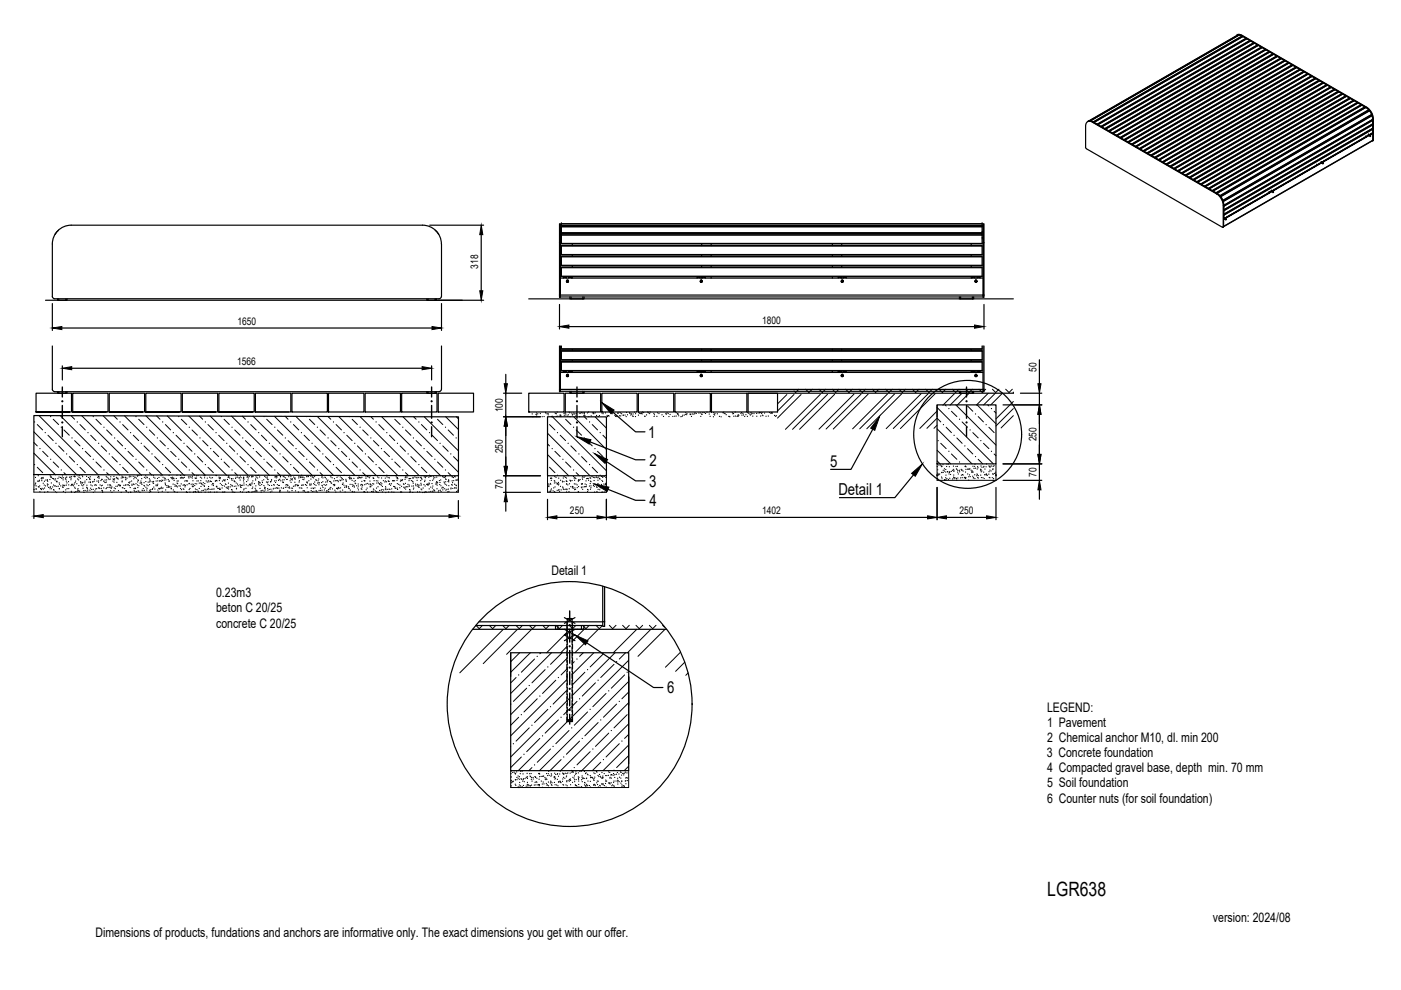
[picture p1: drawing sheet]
<svg xmlns="http://www.w3.org/2000/svg" width="297mm" height="210mm" viewBox="0 0 297 210" stroke-linecap="round" stroke-linejoin="round" font-family="sans-serif">
<defs><g id="words">
<text font-size="4.2" x="222" y="189.9">LGR638</text>
<g font-size="3.5">
<text x="137.4" y="92.8">1</text>
<text x="137.7" y="98.7">2</text>
<text x="176" y="99">5</text>
<text x="137.6" y="103.2">3</text>
<text x="137.7" y="107.3">4</text>
<text x="177.8" y="105">Detail 1</text>
<text x="141.4" y="147">6</text>
</g>
<g font-size="2.8">
<text x="116.9" y="122">Detail 1</text>
<text x="45.8" y="126.6">0.23m3</text>
<text x="45.8" y="129.9">beton C 20/25</text>
<text x="45.8" y="133.1">concrete C 20/25</text>
<text x="222" y="150.9">LEGEND:</text>
<text x="222" y="154.1">1 Pavement</text>
<text x="221.9" y="160.5">3 Concrete foundation</text>
<text x="222" y="157.3">2 Chemical anchor M10, dl. min 200</text>
<text x="222" y="163.7">4 Compacted gravel base, depth min. 70 mm</text>
<text x="222" y="166.9">5 Soil foundation</text>
<text x="222" y="170.2">6 Counter nuts (for soil foundation)</text>
<text x="257.2" y="195.4">version: 2024/08</text>
<text x="20.2" y="198.6">Dimensions of products, fundations and anchors are informative only. The exact dimensions you get with our offer.</text>
</g>
<g font-size="2.2">
<text x="101.4" y="57" transform="rotate(-90 101.4 57)">318</text>
<text x="50.3" y="68.9">1650</text>
<text x="161.6" y="68.6">1800</text>
<text x="50.3" y="77.4">1566</text>
<text x="219.7" y="78.8" transform="rotate(-90 219.7 78.8)">50</text>
<text x="106.6" y="87.4" transform="rotate(-90 106.6 87.4)">100</text>
<text x="219.7" y="93.6" transform="rotate(-90 219.7 93.6)">250</text>
<text x="106.6" y="96.1" transform="rotate(-90 106.6 96.1)">250</text>
<text x="219.7" y="101.1" transform="rotate(-90 219.7 101.1)">70</text>
<text x="106.6" y="103.6" transform="rotate(-90 106.6 103.6)">70</text>
<text x="50.2" y="108.8">1800</text>
<text x="120.8" y="109">250</text>
<text x="161.6" y="109">1402</text>
<text x="203.4" y="109">250</text>
</g>
</g></defs>
<!-- layer: 0 -->
<g fill="none" stroke="#000" stroke-width=".25">
<path d="M262.3 7.5h.1M262.3 7.5l.6-.1 .4 .2M262.3 7.5l.6-.2 .5 .2M262.5 7.4l.1 .1M262.5 7.4l-31.8 18.3M262.5 7.4l-31.5 18.2M262.6 7.5h.1M262.6 7.5l-31.5 18.2M262.7 7.4l.6 .2M262.7 7.4h.1M262.7 7.4l-31.6 18.2M263.3 7.7l-31.5 18.2"/>
<path d="M263.3 7.6l26.4 15.2a3.1 3.1 0 0 1 1.4 2.4v4.6l-.2 .1M263.4 7.8v-.1l-31.6 18.2M263.4 7.5l26.4 15.2a3.2 3.2 0 0 1 1.4 2.5l-.1 4.6M263.4 7.5l-.1 .1M263.5 7.7h.1M263.5 7.7l-31.5 18.2 .6 .4 31.5-18.2M263.5 7.7l.6 .4M264.1 8.1l.1 .1M264.2 8.2v.1M264.2 8.2l-31.6 18.2M264.3 8.2h.1M264.3 8.2l-31.6 18.2"/>
<path d="M264.3 8.2l.7 .4M265 8.6h.1M265 8.6l-31.6 18.2M265 8.8l-31.5 18.1M265.1 8.7h.1M265.1 8.7l-31.5 18.2M265.1 8.7l.7 .4M265.8 9v.1M265.8 9.1l-31.6 18.2M265.8 9.1v.1M265.8 9.1l-31.5 18.2M265.9 9.1h.1"/>
<path d="M265.9 9.2l-31.5 18.2M266.6 9.5v.1M266.6 9.6v.1M266.6 9.6l-31.5 18.2M266.7 9.6h.1M267.4 10h.1M267.4 10l-.6-.4-31.6 18.2M267.4 10l-31.5 18.2M267.4 10.2l-31.5 18.1M267.6 10.1h.1M267.6 10.1l-31.6 18.2M267.6 10.1l-31.5 18.2 .6 .4"/>
<path d="M267.6 10.1l.6 .4M268.2 10.5h.1M268.2 10.5l-31.5 18.2M268.3 10.5v.1M268.3 10.5l-31.6 18.2M268.4 10.5h.1M269 10.9l.1 .1M269.1 11.1l-31.6 18.1M269.2 11l-31.5 18.2 .6 .4 31.5-18.2M269.2 11l.6 .4M269.2 11l-31.6 18.2M269.8 11.4l.1 .1"/>
<path d="M269.9 11.6l-31.6 18.1M270 11.5h.1M270 11.5l-31.5 18.2M270 11.5l.7 .4M270.7 11.9h.1M270.7 11.9l-31.6 18.2M270.7 11.9v.1M270.7 11.9l-31.5 18.2M270.8 12h.1M271.5 12.3v.1M271.5 12.4v.1M271.5 12.4l-31.5 18.2"/>
<path d="M271.6 12.4h.1M271.6 12.4l-31.5 18.2M272.3 12.8v.1M272.3 12.9v.1M272.3 12.9l-31.5 18.2M272.4 12.9h.1M272.5 12.9l-31.6 18.2M272.5 12.9l.6 .4-31.5 18.2M273.1 13.3h.1M273.1 13.3v.2M273.1 13.3l-31.5 18.3M273.3 13.4l-31.6 18.2 .7 .4"/>
<path d="M273.3 13.4l.6 .4-31.5 18.2M273.3 13.4l-31.6 18.2M273.9 13.7v.1M273.9 13.9l-31.5 18.1M274 13.8h.1M274.1 13.9l-31.6 18.2M274.1 13.9l.6 .3M274.7 14.2l.1 .1M274.7 14.2l-31.5 18.2-.6-.3M274.8 14.4l-31.6 18.1M274.9 14.3h.1M274.9 14.3l-31.6 18.2"/>
<path d="M274.9 14.3l.6 .4M275.5 14.7h.1M275.5 14.7l-31.5 18.2M275.6 14.7v.2M275.6 14.7l-31.6 18.2M275.7 14.8l-31.5 18.2M275.7 14.8l.7 .3M276.3 15.1l.1 .1M276.4 15.1l-31.6 18.3M276.4 15.2l-31.6 18.2M276.4 15.2v.1M276.5 15.2h.1"/>
<path d="M276.5 15.3l-31.5 18.2M276.5 15.3l.7 .3M277.2 15.6v.1M277.2 15.6l-31.6 18.2M277.2 15.8l-31.5 18.1M277.3 15.7h.1M277.3 15.7l-31.5 18.2M278 16.1v.1M278 16.2v.1M278 16.2l-31.5 18.2M278.1 16.2l-31.5 18.2M278.8 16.6h.1"/>
<path d="M278.8 16.6l-.6-.4-31.6 18.2M278.8 16.6l-31.5 18.2M278.8 16.7l-31.5 18.2M278.9 16.7h.1M279.6 17v.1M279.6 17l-.7-.3-31.5 18.2M279.6 17l-31.5 18.2M279.6 17.2l-31.5 18.1M279.7 17.1h.1M280.4 17.5h.1M280.4 17.6l-31.5 18.2M280.4 17.6v.1"/>
<path d="M280.5 17.6h.1M281.2 18h.1M281.3 18v.1M281.3 18l-31.6 18.2M281.4 18.1l-31.6 18.2M281.4 18.1l.7 .4M281.4 18.1l-31.5 18.2M282 18.4l.1 .1M282.1 18.5l-31.6 18.2-.6-.4M282.1 18.5l-31.6 18.3M282.1 18.5v.1M282.2 18.5h.1"/>
<path d="M282.2 18.5l-31.6 18.3M282.2 18.5l.7 .4M282.2 18.5l-31.5 18.3M282.8 18.9l.1 .1M282.9 18.9l-31.6 18.2M282.9 19v.1M282.9 19l-31.5 18.2M283 19h.1M283 19l-31.5 18.2M283 19l.7 .4-31.6 18.2M283.6 19.4h.1M283.7 19.4v.2"/>
<path d="M283.7 19.4l-31.5 18.2M283.8 19.5h.1M284.5 19.8v.1M284.5 19.8l-.6-.3-31.6 18.2M284.5 19.8l-31.6 18.3M284.6 19.9h.1M284.7 20l-31.6 18.2M284.7 20l.6 .3M230.2 31.2l.2 .4 28.8 16.6 .1-4.6a3.1 3.1 0 0 0-1.4-2.5M230.2 31.2v-4.5a.86 .86 0 0 1 .4-.9 .86 .86 0 0 1 1 .1l26.3 15.2M230.6 25.8l.6-.1 .5 .2M231 25.6v.1"/>
<path d="M231 25.6l-.3 .1M231.1 25.6l.7 .2M231.2 25.6l-.1 .1M231.7 25.9l26.3 15.2M231.7 25.9h-.1M231.8 25.9h.1M232 25.9v.1M232.6 26.3v.1M232.6 26.4h.1M232.8 26.5h.1M232.8 26.4l.6 .4M233.4 26.8h.1"/>
<path d="M233.5 26.9h.1M233.6 26.9v.1M233.6 26.9l.6 .4M233.6 26.9h.1M234.2 27.2l.1 .1M234.3 27.3v.1M234.4 27.4h.1M234.4 27.3v.1M234.4 27.4l.7 .3M234.4 27.4l31.6-18.2 .6 .3-31.5 18.2M235 27.7l.1 .1M235.1 27.8h.1"/>
<path d="M235.2 27.8v.1M235.2 27.8l.7 .4M235.9 28.2v.1M236 28.3v.1M236 28.3h.1M236.7 28.7h.1M236.7 28.7v.1M236.8 28.8h.1M236.8 28.8l31.6-18.2 .6 .3-31.5 18.2-.6-.3M236.9 28.7l-.1 .1M237.5 29.1v.1M237.5 29.2h.1"/>
<path d="M237.6 29.3h.1M237.7 29.2h-.1M238.3 29.6v.1M238.4 29.7v.1M238.5 29.7h-.1M238.5 29.7l.6 .4M239.1 30.1h.1M239.2 30.1v.1M239.3 30.2l31.5-18.2 .7 .3-31.6 18.2-.6-.3M239.9 30.5l.1 .1M240 30.6h.1M240.1 30.7h.1"/>
<path d="M240.1 30.6l31.6-18.2 .6 .4-31.5 18.2M240.1 30.6l.7 .4M240.7 31l.1 .1M240.8 31.1h.1M240.9 31.1v.1M240.9 31.1h.1M240.9 31.1l.7 .4M241.5 31.5h.1M241.6 31.6h.1M241.7 31.6h.1M242.4 31.9v.1M242.4 32v.1"/>
<path d="M242.5 32v.1M243.2 32.4v.1M243.3 32.5v.1M243.4 32.5l.6 .4M243.4 32.5h-.1M244 32.9h.1M244 32.9v.1M244.2 33l-.1 .1M244.2 33l.6 .4M245 33.5h.1M245 33.5l.6 .3M245 33.4l-.1 .1"/>
<path d="M245.6 33.8v.1M245.7 33.9h.1M245.8 33.9v.1M245.8 33.9h.1M245.8 33.9l31.5-18.2 .7 .4-31.5 18.2zM246.4 34.3l.1 .1M246.5 34.4h.1M246.6 34.4v.1M246.6 34.4l.7 .4M247.2 34.8h.1M247.4 34.9h.1M247.4 34.9l.7 .3"/>
<path d="M248.1 35.2v.1M248.1 35.3h.1M248.2 35.4l31.6-18.3 .6 .4-31.5 18.2M248.2 35.3v.1M248.2 35.3l.7 .4M248.9 35.7v.1M249 35.8l31.6-18.2 .6 .4-31.5 18.2-.6-.4M249 35.8v.1M249.1 35.8h-.1M249.7 36.2h.1M249.7 36.2v.1M249.9 36.3h-.1"/>
<path d="M250.5 36.6v.1M250.6 36.8h.1M250.7 36.8l.6 .3M251.3 37.1v.1M251.4 37.2h.1M251.5 37.2v.1M251.5 37.2h-.1M251.5 37.2l.6 .4M252.1 37.6h.1M252.2 37.6v.1M252.3 37.7v.1M252.3 37.7l.6 .4"/>
<path d="M252.9 38l.1 .1M253 38.1v.1M253.1 38.2h.1M253.1 38.1v.1M253.7 38.5l.1 .1M253.8 38.6h.1M253.9 38.6v.1M253.9 38.6l.7 .4M254.6 39v.1M254.7 39.1v.1M254.8 39.1h-.1M255.4 39.5h.1"/>
<path d="M255.4 39.5v.1M255.5 39.6h.1M255.6 39.6l31.5-18.2 .6 .3-31.5 18.2zM256.2 39.9v.1M256.2 40h.1M279.2 35h.1M279.7 34.7h.1M280.1 34.5h.1M280.2 34.4l-.1 .1M280.2 34.4v.1M280.3 34.3v.1M280.4 34.3h.1"/>
<path d="M280.5 34.6h.1M280.5 34.5l-.1 .2M280.8 34.1h-.1M284.5 20l-31.5 18.1M285.3 20.3v.1M285.3 20.3l-31.5 18.2-.7-.3M285.3 20.4v.1M285.3 20.4l-31.5 18.2M285.5 20.4l-31.6 18.2M285.5 20.4l.6 .4M286.1 20.8h.1M286.1 20.8l-31.5 18.2"/>
<path d="M286.1 20.8v.1M286.2 20.9h.1M286.3 20.9l-31.6 18.2M286.3 20.9l.6 .4M286.9 21.3h.1M286.9 21.3l-31.5 18.2-.7-.4M287 21.3v.1M287 21.3l-31.6 18.2M287.1 21.3h.1M287.1 21.4l-31.6 18.2M287.7 21.7l.1 .1M287.8 21.8v.1"/>
<path d="M287.8 21.8l-31.6 18.2M287.9 21.8h.1M287.9 21.8l-31.5 18.2M287.9 21.8l.7 .4M288.5 22.2h.1M288.6 22.2l-31.6 18.2M288.6 22.4l-31.5 18.1M288.7 22.3h.1M289.3 22.7h.1M289.4 22.7l-.7-.4-31.5 18.2M289.4 22.7l-31.6 18.2M289.4 22.9v-.2l-31.5 18.2"/>
<path d="M289.5 29.1h.1M289.5 22.8h.1M289.5 22.8l.7 .5M289.6 22.8l-31.6 18.2M289.6 29h.1M289.7 28.9v.1M289.7 28.9h.1M289.8 22.7l-.1 .1M290 23.6h.1M290.1 28.7h.1M290.2 28.7h-.1M290.2 28.7h.1"/>
<path d="M290.2 23.3l-31.6 18.2-.6-.5M290.2 28.6l-.1 .1M290.2 23.3l-.2 .4M290.2 23.3l-31.5 18.3M290.3 23.5h.1M290.4 23.5l.4 .8M290.4 23.5l-31.6 18.2M290.4 28.6h.1M290.4 28.5v.1M290.5 28.8h.1M290.5 28.7l-.1 .2M290.5 24.5h.1"/>
<path d="M290.8 28.3h.1M290.8 24.3l-31.6 18.2M290.8 24.3h.1M290.8 24.3l-31.5 18.2M290.8 24.5h.1M290.9 24.5h-.4M290.9 24.5l-31.6 18.2M290.9 25.4l.1 .1-31.6 18.2M290.9 24.5l.1 .8-31.5 18.3M290.9 27.3l.1 .1M290.9 26.4l-31.5 18.2M290.9 24.5l-31.5 18.2"/>
<path d="M291 27.4h.1M291 26.4v.1M291 25.5h.1M291 27.4l-31.6 18.1M291 28.2h.1M291 27.2l-31.5 18.2M291 26.3h.1M291 26.3v-.8l-31.5 18.2-.1 .8M291 28.2l-31.5 18.2M291 26.3l-31.5 18.2M291 27.2v-.7l-31.5 18.2v.7M291 28.2v-.8l-31.5 18.2v.8"/>
<path d="M291 29.7v.1M291.1 28.3v1.4M291.1 29.7l-31.7 18.3M291.2 29.7l-31.8 18.4M291.2 25.2h-.1M12.4 48.8l-.7 .8M89.6 47.7h-74.5a4 4 0 0 0-4 4v11.1l.2 .5h.3h81.5h.2l.3-.5v-11.1a4 4 0 0 0-4-4M91.1 47.7h11.4M92.3 48.8l.7 .8M102 49.8v11.9M118.6 47.4h.2v15.6h-.2zM118.6 51.4h.2"/>
<path d="M118.8 49.1h.2M118.8 59h89.6M118.8 50.6h.2M118.8 50.3h.2M118.8 49.2h.2M119 48.1h.1M119 51.6h89.2M119 52.2h89.2M119 54h89.2M119 47.4h.1M119 56.3v-2h89.2v2M119 56.3h89.2"/>
<path d="M119 58.6v-1.9h89.2v1.9M119 58.6h89.2M119 48.1h89.2M119 49.8h89.2M119 47.4h89.2M119 47.4v4.2M119 52.2v1.8M119 49.3h89.2M119 49.5h89.2M119 47.9h89.2M119 47.8h89.2M119 54.5h89.2"/>
<path d="M119 56.8h89.2M119.5 59v-.2h.6v.2M119.5 58.8h.6M120.2 59.7h.1M120.2 59.7l.1 .1M120.3 59.5h.1M120.3 59.8h.1M120.3 59.5l-.1 .2M120.4 59.5h.1M120.4 59.8h.1M120.4 59.5l.1 .2M120.5 59.7h.1"/>
<path d="M120.5 59.7l-.1 .1M120.6 59v-.2h.6v.2M120.6 58.8h.6M121.3 51.7v.4M121.3 54.1v.2M121.3 56.4v.3M121.3 58.7v.3M147.8 59v-.2h.6v.2M147.8 58.8h.6M148.5 59.7h.1M148.5 59.7l.1 .1M148.6 59.6h.1"/>
<path d="M148.6 59.6l-.1 .1M148.6 59.8h.1M148.7 59.5h.1M148.7 59.5l.1 .1M148.7 59.5l-.1 .1M148.8 58.7l-.1 .2M148.8 59.8h.1M148.8 51.7v.4M148.8 54.1v.2M148.8 56.4v.3M148.8 59.8h-.2M148.8 59.6h.1"/>
<path d="M148.8 59.6v.2M148.9 59v-.2h.6v.2M148.9 58.8h.6M150.8 51.7v.4M150.8 54.1v.2M150.8 56.4v.3M150.8 58.7v.3M176.5 51.7v.4M176.5 54.1v.2M176.5 56.4v.3M176.5 58.7v.3M177.7 59v-.2h.6v.2"/>
<path d="M177.7 58.8h.6M178.4 59.6h.1M178.4 59.6l.1 .2M178.5 58.8l.1 .1M178.5 51.7v.4M178.5 54.1v.2M178.5 56.4v.3M178.5 58.7v.3M178.5 59.8h.1M178.5 59.5h.1M178.5 59.5l.2 .1M178.5 59.5l-.1 .1"/>
<path d="M178.6 59.8h.1M178.7 59.6h.1M178.7 59.6v.1M178.7 59.7h.1M178.7 59.7l-.1 .1M178.8 59v-.2h.6v.2M178.8 58.8h.6M205.9 51.7v.4M205.9 54.1v.2M205.9 56.4v.3M205.9 58.7v.3M206.1 59v-.2h.6v.2"/>
<path d="M206.1 58.8h.6M206.8 59.7h.1M206.8 59.7v.1M206.8 59.5h.1M206.8 59.8h.1M206.8 59.5h.2M206.8 59.8h.2M206.8 59.5v.2M207 59.5h.1M207 59.8h.1M207 59.5l.1 .2M207.1 59.7h.1"/>
<path d="M207.1 59.7l-.1 .1M207.2 59v-.2h.6v.2M207.2 58.8h.6M208.2 48.1h.1M208.2 47.4h.1M208.2 49.1h.2M208.2 47.4v4.2M208.2 52.2v1.8M208.2 50.6h.2M208.2 50.3h.2M208.2 49.2h.2M208.4 47.4h.2v15.6h-.2z"/>
<path d="M208.4 51.4h.2M256.3 40.1l.7 .3M257 40.4h.1M257.2 40.5v.1M257.2 40.5l.6 .4M257.2 40.5h-.1M257.8 40.9h.1M257.9 40.9v.1M258 41.1a3.2 3.2 0 0 1 1.4 2.4M258 41.1h-.1M258 41v.1M258.6 41.5h.1"/>
<path d="M258.7 41.6h-.1M258.8 41.7h-.1M258.8 41.7l.5 .8M259.3 42.7h.1M259.3 42.7l.2 .8M259.4 48l-.1 .2M259.4 46.5l31.7-18.2-31.7 18.2M259.4 43.5v4.5M259.4 43.5v.1M259.4 45.4h.1M259.4 44.6h.1M259.4 44.5h.1"/>
<path d="M259.4 43.7h.1M259.4 43.5l-.1 .1M259.4 48l-.1 .1M259.4 45.6h.1M259.4 44.6l.1 .1M259.4 43.7l.1 .1M259.5 46.4h-.1M259.5 43.5h-.1M259.5 46.4h.1M259.6 46.3l-.1 .1M259.6 46.3h.1M259.6 46.3v.1"/>
<path d="M259.7 46.2v.1M259.8 46.2h.1M259.9 46.5h.1M259.9 46.4l-.1 .2M260.1 46h.1M268.9 40.9v.1M268.9 41h.1M269.1 40.8h.1M269.5 40.6h.1M269.6 40.5l-.1 .1M269.6 40.5h.1M269.6 40.5v.1"/>
<path d="M269.8 40.4v.1M269.9 40.7l-.1 .1M270.2 40.2h.1M9.7 63.7h92.8M11.1 73.4v9.1l.2 .5h.3M11.1 64.4v5.7M12.2 63.3v.4h.3v-.4M13.1 69.5h78.5M13.2 77.6v3M14 63.3v.4h.2v-.4M15.2 78.1h74.3M90.5 63.3v.4h.2v-.4"/>
<path d="M91.5 77.6v3M92.3 63.3v.4h.2v-.4M93.6 73.4v9.1l-.3 .5h-.2M93.6 64.4v5.7M107.2 79.4v2M112.1 63.4h102.7M118.6 73.4v9.7h.2v-9.7M118.6 64.6v5.2M118.6 62.6h90M118.8 79h89.6M118.8 63h89.6M119 73.4v.7h89.2v-.7"/>
<path d="M119 74.5h89.2M119 74.5v1.9h89.2v-1.9M119 78.6v-1.9h89.2v1.9M119 78.6h89.2M119 73.9h89.2M119 76.3h89.2M119 76.8h89.2M119.5 78.7l.6 .1zM119.5 78.8v.2M120.1 78.8v.2M120.2 79.6h.1M120.2 79.6v.1"/>
<path d="M120.2 79.7h.1M120.2 79.7l.1 .1M120.3 79.5h.1M120.3 79.5l.1 .1M120.3 79.5l-.1 .1M120.3 79.8h.1M120.4 79.6h.1M120.4 79.6l.1 .1M120.5 79.7h.1M120.5 79.7l-.2 .1M120.6 78.8v.2M120.6 69.3h86"/>
<path d="M120.8 63v.4h2.8M121.1 63v.4M121.2 78.8l-.6-.1h.6v.3M121.3 74.1v.3M121.3 76.4v.3M121.3 78.6v.4M123.6 63v.4M123.8 63v.4h-.2M147.8 78.7l.6 .1zM147.8 78.8v.2M148.4 78.8v.2M148.5 79.7h.1"/>
<path d="M148.5 79.7l.1 .1M148.6 79.6h.1M148.6 79.6l-.1 .1M148.6 79.8h.1M148.7 79.5h.1M148.7 79.5l.1 .1M148.7 79.5l-.1 .1M148.8 78.6l-.1 .3M148.8 74.1v.3M148.8 76.4v.3M148.8 79.7h.1M148.8 79.7l-.2 .1"/>
<path d="M148.8 79.6h.1M148.8 79.6v.1M148.9 78.7l.6 .1zM148.9 78.8v.2M149.5 78.8v.2M150.8 74.1v.3M150.8 76.4v.3M150.8 78.6v.4M176.5 74.1v.3M176.5 76.4v.3M176.5 78.6v.4M177.7 78.8v.2"/>
<path d="M178.3 78.8l-.6-.1h.6v.3M178.4 79.6h.1M178.4 79.6l.1 .1M178.5 79.7h.1M178.5 78.6l.1 .3M178.5 79.7l.1 .1M178.5 74.1v.3M178.5 76.4v.3M178.5 79.5h.1M178.5 79.5l.2 .1M178.5 79.5l-.1 .1M178.6 79.8h.1"/>
<path d="M178.7 79.6h.1M178.7 79.6l-.1 .2M178.7 79.7h.1M178.8 79v-.2h.6v.2M178.8 78.8h.6M203.4 63v.4h2.8M203.7 63v.4M205.9 74.1v.3M205.9 76.4v.3M205.9 78.6v.4M206.1 78.7l.6 .1zM206.1 78.8v.2"/>
<path d="M206.2 63v.4M206.4 63v.4h-.2M206.7 78.8v.2M206.8 79.7h.1M206.8 79.7l.1 .1M206.8 79.6h.1M206.8 79.6v.1M206.9 79.8h.1M207 79.5h.1M207 79.5l.1 .1M207 79.5l-.2 .1M207 79.7h.1"/>
<path d="M207 79.7l-.1 .1M207.1 79.6h.1M207.1 79.6l-.1 .1M207.2 79v-.2h.6v.2M207.2 78.8h.6M208.4 73.4v9.1M208.6 64.6v5.2M208.6 73.4v9.1M220.4 76.3v5.1M7.2 88.1l90 .3v12.5l-90-.3zM7.6 87.3v-3.9h7.6v3.9h-7.6h7.2M11.6 83.1h81.5"/>
<path d="M12.2 83.1v.3h.3M12.5 83.1v.3M14 83.1v.3M14.2 83.1v.3h-1.7M15.4 87.3v-3.9h7.5v3.9h-7.5h7.1M23.2 87.3v-3.9h7.5v3.9h-7.5h7.1M30.9 87.3v-3.9h7.5v3.9h-7.5h7.1M38.7 87.3v-3.9h7.5v3.9h-7.5h7M46.4 87.3v-3.9h7.5v3.9h-7.5h7.1M54.2 83.4h7.5v3.9h-7.5zM54.2 87.3h7M61.9 83.4h7.5v3.9h-7.5z"/>
<path d="M69.6 83.4h7.6v3.9h-7.6zM77.4 83.4h7.5v3.9h-7.5zM85.2 83.4h7.5v3.9h-7.5zM90.5 83.1v.3h1.8M90.7 83.1v.3M92.3 83.1v.3M92.5 83.1v.3h-.2M92.9 83.4h7.5v3.9h-7.5zM106.8 83.4h3.8M106.8 88.4h7.8M107.2 83.4v5M107.2 90.4v8.5"/>
<path d="M112.1 83.4h7.5v3.9h-7.5zM116.1 88.4h12.5v12.5h-12.5zM118.6 82.5h.2M118.8 83h89.6M118.8 82.6h89.6M119.9 83.4h7.4v3.9h-7.4zM120.8 83v.4h.3M121.1 83v.4M123.6 83v.4M123.8 83v.4h-2.7M125.1 93.7l9.7 3.8h1.9M127.6 83.4h7.5v3.9h-7.5z"/>
<path d="M128.6 97.8l6.2 4.2h1.9M129.9 87.3l4.9 4.3h1.9M135.3 83.4h7.5v3.9h-7.5zM143.1 83.4h7.5v3.9h-7.5zM150.8 83.4h7.6v3.9h-7.6zM158.4 83.4h56.4M158.6 83.4h6.3v3.9h-6.3zM185 91l-4.6 8.5h-4.3M198.7 85.8h12.5v12.6h-12.5zM198.7 85.9v2.5M203.4 83v.4h.3v-.4M206.2 83v.4h.2v-.4"/>
<path d="M208.4 82.5v.6h.2v-.6M208.4 82.5h.2M212.7 85.8h8.2M212.7 98.4h8.2M214.8 83.4h.1M216.4 83.4h4.5M220.4 83.4v2.4M220.4 87.9v8.4M220.4 98.4v3.4M7.2 105.8v4.1M9.2 109.4h86M59.5 101.1h.1"/>
<path d="M94.5 101.1h.1M97.2 106.1v3.8M106.8 100.9h7.8M106.8 104.4h7.8M107.2 100.9v3.5M107.2 106.4v2M116.1 105.9v4.3M118.1 109.7h8.5M128.6 100.9h.1M128.6 105.9v4.3M128.9 103.8l5.9 2.3h1.9M130.6 109.7h66.1"/>
<path d="M193.7 100.7l-4 4.8h-11.7M198.7 100.9h.1M198.7 103.3v6.9M200.7 109.7h8.5M211.2 100.9h.1M211.2 103.3v6.9M212.7 101.8h8.2M220.4 103.9v1.9M100.2 133.4h41.1M100.9 132.6h26.9M108.3 138.4h25v25h-25zM108.3 138.5v4.9"/>
<path d="M117.8 132.6v.8h.5v-.8M119.7 133.4l2.2 1.2-2.2 1.2M119.7 131l2.2 1.2M120.2 132.2v1.1M120.2 133.7v1M120.2 135.2v.9M120.2 136.6v1M120.2 138v1M120.2 139.5v.9M120.3 131.2h1M120.3 131.2v1.2M120.3 132.9v.9"/>
<path d="M120.3 134.3v.9M120.3 135.7v1M120.3 137.2v.9M120.3 138.6v.9M121.3 131.2v1.2M121.3 132.9v.9M121.3 134.3v.9M121.3 135.7v1M121.3 137.2v.9M121.3 138.6v.9M121.4 132.2v1.1M121.4 133.7v1"/>
<path d="M121.4 135.2v.9M121.4 136.6v1M121.4 138v1M121.4 139.5v.9M121.9 133.4l-2.2 1.2 2.2 1.2M121.9 131l-2.2 1.2M123.3 132.6v.8h.5v-.8M124.4 136.3l14.2 9.5h2M127.8 124.3v8.5h.4v-1M128.2 124.4v7.4M128.2 131.8h-26.6M120.2 140.9v1"/>
<path d="M120.2 142.3v2.1M120.2 144.9v.9M120.2 146.3v1M120.2 147.7v1M120.2 149.2v.9M120.2 150.6v.9M120.2 152v1h1.2v-1M120.3 152.6h1M120.3 140v1M120.3 141.4v1M120.3 142.9v.9M120.3 144.3v.9"/>
<path d="M120.3 145.7v1M120.3 147.1v1M120.3 148.6v.9M120.3 150v1M120.3 151.4v1.2M121.3 140v1M121.3 141.4v1M121.3 142.9v.9M121.3 144.3v.9M121.3 145.7v1M121.3 147.1v1M121.3 148.6v.9"/>
<path d="M121.3 150v1M121.3 151.4v1.2M121.4 140.9v1M121.4 142.3v2.1M121.4 144.9v.9M121.4 146.3v1M121.4 147.7v1M121.4 149.2v.9M121.4 150.6v.9M133.3 143.5v18.4"/>
<circle cx="280.5" cy="34.7" r=".1"/>
<circle cx="290.5" cy="28.9" r=".1"/>
<circle cx="120.3" cy="59.7" r=".16"/>
<circle cx="120.3" cy="59.7" r=".22"/>
<circle cx="120.3" cy="59.7" r=".05"/>
<circle cx="148.7" cy="59.7" r=".16"/>
<circle cx="148.7" cy="59.7" r=".22"/>
<circle cx="148.7" cy="59.7" r=".05"/>
<circle cx="178.6" cy="59.7" r=".16"/>
<circle cx="178.6" cy="59.7" r=".22"/>
<circle cx="178.6" cy="59.7" r=".05"/>
<circle cx="206.9" cy="59.7" r=".16"/>
<circle cx="206.9" cy="59.7" r=".22"/>
<circle cx="206.9" cy="59.7" r=".05"/>
<circle cx="259.9" cy="46.5" r=".1"/>
<circle cx="269.9" cy="40.8" r=".1"/>
<circle cx="120.3" cy="79.7" r=".16"/>
<circle cx="120.3" cy="79.7" r=".22"/>
<circle cx="120.3" cy="79.7" r=".05"/>
<circle cx="148.7" cy="79.7" r=".16"/>
<circle cx="148.7" cy="79.7" r=".22"/>
<circle cx="148.7" cy="79.7" r=".05"/>
<circle cx="178.6" cy="79.7" r=".16"/>
<circle cx="178.6" cy="79.7" r=".22"/>
<circle cx="178.6" cy="79.7" r=".05"/>
<circle cx="206.9" cy="79.7" r=".16"/>
<circle cx="206.9" cy="79.7" r=".22"/>
<circle cx="206.9" cy="79.7" r=".05"/>
<circle cx="205.2" cy="92.1" r="11.4"/>
<circle cx="120.8" cy="149.3" r="26"/>
</g>
<g fill="none" stroke="#000" stroke-width=".3">
<path d="M13.2 82.1v2.1M13.2 86v2.7M13.2 90.5v2.1M91.5 82.1v2.1M91.5 86v2.7M91.5 90.5v2.1M122.3 82.1v2.1M122.3 86v2.7M122.3 90.5v2.1M204.9 82.1v2.1M204.9 86v2.7M204.9 90.5v2.1"/>
<path d="M120.8 129.5v2.1M120.8 133.4v2.7M120.8 137.9v2.7M120.8 142.4v2.7M120.8 146.9v2.7M120.8 151.4v2.1"/>
</g>
<g fill="#000" stroke="#000" stroke-width=".21">
<path d="M102 47.7l.4 2.1h-.7zM11.1 69.5l2-.3v.7zM13.2 78.1l2-.4v.7zM89.5 77.7l2 .4-2 .3zM91.6 69.2l2 .3-2 .4zM101.7 61.7h.7l-.4 2zM118.6 69.3l2-.4v.7zM206.6 68.9l2 .4-2 .3zM106.9 81.4h.7l-.4 2zM107.2 88.4l.4 2h-.7zM106.9 98.9h.7l-.4 2zM122.3 92.6l3 .6-.4 1z"/>
<path d="M126.1 96.2l2.7 1.2-.5 .8zM127.6 85.4l2.6 1.5-.7 .8zM186.5 88.4l-1 2.8-.9-.4zM220.4 85.8l.3 2.1h-.6zM220.1 96.3h.6l-.3 2.1zM220.1 81.4h.6l-.3 2zM7.2 109.4l2-.3v.7zM95.2 109.1l2 .3-2 .4zM107.2 104.4l.4 2h-.7zM116.1 109.7l2-.3v.6zM126.6 109.4l2 .3-2 .3zM126.1 102.6l3 .7-.4 .9z"/>
<path d="M128.6 109.7l2-.3v.6zM193.3 100.4l2.3-2-1.5 2.6zM196.7 109.4l2 .3-2 .3zM198.7 109.7l2-.3v.6zM209.2 109.4l2 .3-2 .3zM220.4 101.8l.3 2.1h-.6zM121.9 134.6l2.8 1.3-.6 .8z"/>
<circle cx="13.2" cy="85.1" r=".12"/>
<circle cx="13.2" cy="89.6" r=".12"/>
<circle cx="91.5" cy="89.6" r=".12"/>
<circle cx="91.5" cy="85.1" r=".12"/>
<circle cx="122.3" cy="89.6" r=".12"/>
<circle cx="122.3" cy="85.1" r=".12"/>
<circle cx="204.9" cy="89.6" r=".12"/>
<circle cx="204.9" cy="85.1" r=".12"/>
<circle cx="120.8" cy="132.5" r=".12"/>
<circle cx="120.8" cy="137" r=".12"/>
<circle cx="120.8" cy="150.5" r=".12"/>
<circle cx="120.8" cy="146" r=".12"/>
<circle cx="120.8" cy="141.5" r=".12"/>
</g>
<!-- layer: SRAFY -->
<g fill="none" stroke="#000" stroke-width=".21">
<path d="M7.2 96.1l4.6 4.6M7.2 91.6l9.1 9.1M7.2 93.8l.7 .7M7.9 99.1l1.1 1.1M7.9 90l1.1 1.2M8.3 88.1l12.6 12.6M9 95.7l1.2 1.1M10.2 92.3l1.1 1.1M11.3 98l1.1 1.1M11.3 88.9l1.1 1.1M12.4 94.5l1.2 1.2M12.8 88.1l12.6 12.6"/>
<path d="M13.6 91.2l1.1 1.1M14.7 96.8l1.1 1.2M15.1 88.1l.7 .8M15.8 93.4l1.2 1.1M17 99.1l1.1 1.1M17 90l1.1 1.2M17.3 88.1l12.6 12.6M18.1 95.7l1.1 1.1M19.2 92.3l1.1 1.1M20.3 98l1.2 1.1M20.3 88.9l1.2 1.1M21.5 94.5l1.1 1.2"/>
<path d="M21.9 88.2l12.6 12.5M22.6 91.2l1.1 1.1M23.7 96.8l1.2 1.2M24.1 88.2l.8 .7M24.9 93.4l1.1 1.1M26 99.1l1.1 1.1M26 90l1.1 1.2M26.4 88.2l12.6 12.6M27.1 95.7l1.2 1.1M28.3 92.3l1.1 1.1M29.4 98l1.1 1.1M29.4 88.9l1.1 1.1"/>
<path d="M30.5 94.5l1.2 1.2M31 88.2l12.5 12.6M31.7 91.2l1.1 1.1M32.8 96.8l1.1 1.2M33.2 88.2l.7 .7M33.9 93.4l1.2 1.1M35.1 99.1l1.1 1.1M35.1 90l1.1 1.2M35.5 88.2l12.6 12.6M36.2 95.7l1.1 1.1M37.3 92.3l1.1 1.1M38.4 98l1.2 1.1"/>
<path d="M38.4 88.9l1.2 1.1M39.6 94.5l1.1 1.2M40 88.2l12.6 12.6M40.7 91.2l1.2 1.1M41.9 96.8l1.1 1.2M42.3 88.2l.7 .7M43 93.4l1.1 1.1M44.1 99.1l1.1 1.1M44.1 90l1.1 1.2M44.6 88.2l12.5 12.6M45.2 95.7l1.2 1.1M46.4 92.3l1.1 1.1"/>
<path d="M47.5 98l1.1 1.1M47.5 88.9l1.1 1.1M48.6 94.5l1.2 1.2M49.1 88.2l12.6 12.6M49.8 91.2l1.1 1.1M50.9 96.8l1.1 1.2M51.4 88.2l.6 .7M52 93.4l1.2 1.1M53.2 99.1l1.1 1.1M53.2 90l1.1 1.2M53.6 88.2l12.6 12.6M54.3 95.7l1.1 1.1"/>
<path d="M55.4 92.3l1.1 1.1M56.5 98l1.2 1.1M56.5 88.9l1.2 1.1M57.7 94.5l1.1 1.2M58.2 88.3l12.5 12.5M58.8 91.2l1.2 1.1M60 96.8l1.1 1.2M60.5 88.3l.6 .6M61.1 93.4l1.1 1.1M62.2 99.1l1.1 1.1M62.2 90l1.1 1.2M62.7 88.3l12.6 12.5"/>
<path d="M63.3 95.7l1.2 1.1M64.5 92.3l1.1 1.1M65.6 98l1.1 1.1M65.6 88.9l1.1 1.1M66.7 94.5l1.2 1.2M67.3 88.3l12.5 12.6M67.9 91.2l1.1 1.1M69 96.8l1.1 1.2M69.5 88.3l.6 .6M70.1 93.4l1.2 1.1M71.3 99.1l1.1 1.1M71.3 90l1.1 1.2"/>
<path d="M71.8 88.3l12.6 12.6M72.4 95.7l1.1 1.1M73.5 92.3l1.2 1.1M74.7 98l1.1 1.1M74.7 88.9l1.1 1.1M75.8 94.5l1.1 1.2M76.3 88.3l12.6 12.6M76.9 91.2l1.1 1.1M78 96.8l1.2 1.2M78.6 88.3l.6 .6M79.2 93.4l1.1 1.1M80.3 99.1l1.1 1.1"/>
<path d="M80.3 90l1.1 1.2M80.9 88.3l12.5 12.6M81.4 95.7l1.2 1.1M82.6 92.3l1.1 1.1M83.7 98l1.1 1.1M83.7 88.9l1.1 1.1M84.8 94.5l1.2 1.2M85.4 88.3l11.8 11.8M86 91.2l1.1 1.1M87.1 96.8l1.1 1.2M87.7 88.3l.5 .6M88.2 93.4l1.2 1.1"/>
<path d="M89.4 99.1l1.1 1.1M89.4 90l1.1 1.2M89.9 88.4l7.3 7.2M90.5 95.7l1.1 1.1M91.6 92.3l1.2 1.1M92.8 98l1.1 1.1M92.8 88.9l1.1 1.1M93.9 94.5l1.1 1.2M94.5 88.4l2.7 2.7M95 91.2l1.1 1.1M96.1 96.8l1.1 1.1M96.8 88.4l.4 .4"/>
<path d="M116.1 96.4l4.5 4.5M116.1 91.9l9 9M116.1 94.1l.4 .4M116.5 99.1l1.2 1.1M116.5 90l1.2 1.2M117.1 88.4l11.5 11.4M117.7 95.7l1.1 1.1M118.8 92.3l1.1 1.1M119.9 98l1.1 1.1M119.9 88.9l1.1 1.1M121 94.5l1.2 1.2M121.7 88.4l6.9 6.9"/>
<path d="M122.2 91.2l1.1 1.1M123.3 96.8l1.1 1.2M123.9 88.4l.5 .5M124.4 93.4l1.2 1.1M125.6 99.1l1.1 1.1M125.6 90l1.1 1.2M126.2 88.4l2.4 2.4M126.7 95.7l1.1 1.1M127.8 92.3l.8 .7M166.8 83.7l-1.9 1.9M168.3 83.6l-3.4 3.5M169.4 82.5l-.7 .7-.4-.3"/>
<path d="M169.8 83.6l-4.9 5M170.8 82.5l.7 .7 .7-.7M173.6 82.5l.7 .7 .7-.7M173.9 83.6l-7.4 7.4M175.5 83.6l-7.5 7.4M176.5 82.5l.7 .7 .7-.7M177 83.6l-7.5 7.4M179.3 82.5l.7 .7 .7-.7M181.1 83.6l-7.5 7.4M182.1 82.5l.7 .7 .7-.7M182.6 83.6l-7.5 7.4M184.1 83.6l-7.4 7.4"/>
<path d="M184.9 82.5l.7 .7 .8-.7M187.8 82.5l.7 .7 .7-.7M188.2 83.5l-7.4 7.4M189.7 83.5l-7.4 7.4M190.6 82.5l.7 .7 .7-.7M191.2 83.5l-7.4 7.4M193.4 82.5l.7 .7 .7-.7M195.3 83.5l-7.4 7.4M196.3 82.5l.7 .7 .7-.7M196.8 83.5l-7.4 7.4M198.3 83.5l-7.4 7.4M198.7 87.2l-3.7 3.6"/>
<path d="M198.7 98.4v3.4h12.5v-3.4M198.7 95.5l2.9 2.9M198.7 90.9l7.4 7.5M198.7 86.4l11.9 12M198.7 97.7l.6 .7M198.7 90.2l-.7 .6M199.1 82.5l.7 .7 .7-.7M199.5 94l1.1 1.1M199.5 89.5l-.8-.8-2.2 2.1M200.4 85.8l.2 .3M200.6 90.6l1.1 1.1M201.7 96.3l1.2 1.1"/>
<path d="M201.7 87.2l1.2 1.1M201.9 82.5l.7 .7 .7-.7M202.4 83.4l-2.5 2.5M202.7 85.8l8.5 8.6M202.9 92.9l1.1 1.1M203.9 83.4l-2.5 2.5M204 89.5l1.1 1.1M204.7 82.5l.8 .7 .6-.7M205.1 95.1l1.2 1.2M205.1 86.1l1.2 1.1M205.4 83.4l-2.5 2.5M206.3 91.7l1.1 1.2"/>
<path d="M207.2 85.8l4 4M207.4 97.4l1 1M207.4 88.3l1.1 1.2M207.6 82.5l.7 .7 .7-.7M208.5 94l1.2 1.1M209.4 85.8l.3 .3M209.5 83.4l-2.5 2.5M209.7 90.6l1.1 1.1M210.4 82.5l.7 .7 .7-.7M210.8 96.3l.4 .3M210.8 87.2l.4 .4M211 83.4l-2.5 2.5"/>
<path d="M212.5 83.4l-2.5 2.5M213.2 82.5l.7 .7 .7-.7M214.8 85.1l-3.6 3.7M214.8 86.6l-3.6 3.7M214.8 88.1l-2.6 2.6M7.2 100.7v3.6l90 .1v-3.5M13.6 100.2l.4 .5M22.6 100.2l.5 .5M31.7 100.2l.5 .5M40.7 100.2l.6 .6M49.8 100.2l.5 .6M58.8 100.2l.6 .6"/>
<path d="M67.9 100.2l.6 .6M76.9 100.2l.6 .6M86 100.2l.6 .7M95 100.2l.7 .7M116.1 100.9v3.5h12.5v-3.5M122.2 100.2l.6 .7M100.9 132.6l.7 .7 .7-.7M103.7 132.6l.7 .7 .7-.7M106.6 132.6l.7 .7 .7-.7M106.7 133.4l-9.2 9.3M109.4 132.6l.7 .7 .7-.7M109.7 133.4l-7.2 7.3"/>
<path d="M110.2 138.4l-1.9 1.9M112.2 132.6l.7 .7 .7-.7M112.4 138.4l-4.1 4.2M112.7 133.4l-5.3 5.3M113.3 139.7l-2.8 2.8M114.7 138.4l-.2 .2M115 132.6l.7 .7 .8-.7M116.9 138.4l-8.6 8.6M117.9 132.6l.7 .7 .7-.7M119.2 138.4l-2.5 2.5M120.3 134l-4.4 4.4M120.3 137l-1.4 1.4"/>
<path d="M120.3 139.5l-12 12M120.7 132.6l.7 .7 .7-.7M121.4 138.4l-.1 .1M123.5 132.6l.7 .7 .7-.7M123.7 138.4l-.8 .8M123.9 133.4l-2.6 2.6M125.9 138.4l-4.6 4.6M126.4 132.6l.7 .7 .7-.7M126.9 133.4l-5 5M127.9 138.6l-2.8 2.8M129.2 132.6l.7 .7 .7-.7M130.4 138.4l-9.1 9.1"/>
<path d="M132 132.6l.7 .7 .7-.7M132.6 138.4l-1.3 1.3M133.3 140l-23.4 23.4M134.8 132.6l.7 .7 .8-.7M135 133.4l-5 5M137.7 132.6l.7 .7 .7-.7M138 133.4l-5 5M140.5 132.6l.4 .4M141 133.4l-5.7 5.8M144.3 138.3l-3.2 3.2M108.3 158.3h.1M109.4 143.7l-1.1 1.1"/>
<path d="M110 152.1l-1.7 1.7M111.7 145.9l-2.9 2.8M112.2 154.3l-2.8 2.8M113.9 148.2l-2.8 2.8M114.5 156.6l-2.8 2.8M115.6 142l-2.8 2.8M116.1 150.4l-2.8 2.8M116.7 158.8l-2.8 2.8M117.8 144.2l-2.8 2.8M118.4 152.6l-2.8 2.8M120.1 146.5l-2.8 2.8M120.3 144l-12 12"/>
<path d="M120.3 141.8l-1.3 1.3M120.6 154.9l-2.8 2.8M120.8 147.9l-12.5 12.6M121.8 140.3l-.5 .5M122.3 148.7l-2.8 2.8M122.9 157.1l-2.8 2.8M124 142.5l-2.7 2.8M124.6 151l-2.8 2.8M125.1 159.4l-2.8 2.8M126.2 144.8l-2.7 2.8M126.8 153.2l-2.8 2.8M128.5 147l-2.8 2.8"/>
<path d="M129.1 155.4l-2.9 2.9M130.2 140.9l-2.8 2.8M130.7 149.3l-2.8 2.8M131.3 157.7l-2.8 2.8M132.4 143.1l-2.8 2.8M133 151.5l-2.8 2.8M133.3 144.5l-18.9 18.9M133.3 149l-14.4 14.4M133.3 153.5l-10 9.9M133.3 158l-5.4 5.4M133.3 146.7l-1.4 1.5M133.3 155.7l-.9 .9"/>
<path d="M145.2 140.4l-2 1.9M145.9 142.7l-.5 .5M108.3 163.4v3.6h25v-3.6M110.5 160.5l-2.2 2.2M112.8 162.7l-.7 .7M119 161.1l-2.4 2.3M121.2 163.3l-.1 .1M127.4 161.6l-1.8 1.8M133.3 162.4l-1 1M133.3 160.2l-2.6 2.5"/>
</g>
<g fill="#000" stroke="#000" stroke-width=".21">
<circle cx="8.5" cy="95.1" r=".04"/>
<circle cx="9.6" cy="91.7" r=".04"/>
<circle cx="10.7" cy="97.4" r=".04"/>
<circle cx="10.7" cy="88.3" r=".04"/>
<circle cx="11.9" cy="94" r=".04"/>
<circle cx="13" cy="90.6" r=".04"/>
<circle cx="13" cy="99.6" r=".04"/>
<circle cx="14.1" cy="96.2" r=".04"/>
<circle cx="16.4" cy="98.5" r=".04"/>
<circle cx="17.5" cy="95.1" r=".04"/>
<circle cx="18.6" cy="91.7" r=".04"/>
<circle cx="20.9" cy="94" r=".04"/>
<circle cx="22" cy="90.6" r=".04"/>
<circle cx="26.6" cy="95.1" r=".04"/>
<circle cx="28.8" cy="88.3" r=".04"/>
<circle cx="28.8" cy="97.4" r=".04"/>
<circle cx="31.1" cy="90.6" r=".04"/>
<circle cx="32.2" cy="96.2" r=".04"/>
<circle cx="33.4" cy="92.8" r=".04"/>
<circle cx="35.6" cy="95.1" r=".04"/>
<circle cx="37.9" cy="97.4" r=".04"/>
<circle cx="39" cy="94" r=".04"/>
<circle cx="40.1" cy="90.6" r=".04"/>
<circle cx="42.4" cy="92.8" r=".04"/>
<circle cx="43.5" cy="89.5" r=".04"/>
<circle cx="44.7" cy="95.1" r=".04"/>
<circle cx="45.8" cy="91.7" r=".04"/>
<circle cx="46.9" cy="97.4" r=".04"/>
<circle cx="49.2" cy="90.6" r=".04"/>
<circle cx="51.5" cy="92.8" r=".04"/>
<circle cx="52.6" cy="89.5" r=".04"/>
<circle cx="53.7" cy="95.1" r=".04"/>
<circle cx="54.8" cy="91.7" r=".04"/>
<circle cx="57.1" cy="94" r=".04"/>
<circle cx="58.3" cy="90.6" r=".04"/>
<circle cx="60.5" cy="92.8" r=".04"/>
<circle cx="61.6" cy="89.5" r=".04"/>
<circle cx="61.6" cy="98.5" r=".04"/>
<circle cx="62.8" cy="95.1" r=".04"/>
<circle cx="63.9" cy="91.7" r=".04"/>
<circle cx="65" cy="97.4" r=".04"/>
<circle cx="65" cy="88.3" r=".04"/>
<circle cx="66.2" cy="94" r=".04"/>
<circle cx="67.3" cy="90.6" r=".04"/>
<circle cx="70.7" cy="89.5" r=".04"/>
<circle cx="71.8" cy="95.1" r=".04"/>
<circle cx="72.9" cy="91.7" r=".04"/>
<circle cx="75.2" cy="94" r=".04"/>
<circle cx="76.3" cy="90.6" r=".04"/>
<circle cx="82" cy="91.7" r=".04"/>
<circle cx="83.1" cy="97.4" r=".04"/>
<circle cx="84.3" cy="94" r=".04"/>
<circle cx="85.4" cy="90.6" r=".04"/>
<circle cx="88.8" cy="98.5" r=".04"/>
<circle cx="92.2" cy="97.4" r=".04"/>
<circle cx="93.3" cy="94" r=".04"/>
<circle cx="94.4" cy="90.6" r=".04"/>
<circle cx="94.4" cy="99.6" r=".04"/>
<circle cx="95.6" cy="96.2" r=".04"/>
<circle cx="112.2" cy="87.4" r=".04"/>
<circle cx="112.8" cy="87.7" r=".04"/>
<circle cx="113" cy="88.3" r=".04"/>
<circle cx="113.7" cy="88.3" r=".04"/>
<circle cx="115.7" cy="87.4" r=".04"/>
<circle cx="116.2" cy="87.7" r=".04"/>
<circle cx="117.1" cy="95.1" r=".04"/>
<circle cx="117.7" cy="87.6" r=".04"/>
<circle cx="117.9" cy="87.7" r=".04"/>
<circle cx="117.9" cy="88.3" r=".04"/>
<circle cx="118.1" cy="87.4" r=".04"/>
<circle cx="118.2" cy="91.7" r=".04"/>
<circle cx="118.7" cy="88.2" r=".04"/>
<circle cx="118.8" cy="88.2" r=".04"/>
<circle cx="119.3" cy="97.4" r=".04"/>
<circle cx="119.6" cy="87.6" r=".04"/>
<circle cx="119.6" cy="88" r=".04"/>
<circle cx="120.4" cy="88.2" r=".04"/>
<circle cx="120.5" cy="87.9" r=".04"/>
<circle cx="120.8" cy="87.5" r=".04"/>
<circle cx="121.2" cy="87.6" r=".04"/>
<circle cx="121.6" cy="90.6" r=".04"/>
<circle cx="122.1" cy="88.2" r=".04"/>
<circle cx="122.2" cy="87.7" r=".04"/>
<circle cx="122.9" cy="88.3" r=".04"/>
<circle cx="123.7" cy="88.2" r=".04"/>
<circle cx="123.9" cy="92.8" r=".04"/>
<circle cx="123.9" cy="87.5" r=".04"/>
<circle cx="124" cy="88.1" r=".04"/>
<circle cx="124.5" cy="87.5" r=".04"/>
<circle cx="124.8" cy="87.4" r=".04"/>
<circle cx="124.8" cy="88.3" r=".04"/>
<circle cx="125.4" cy="88.2" r=".04"/>
<circle cx="125.6" cy="87.5" r=".04"/>
<circle cx="125.8" cy="87.5" r=".04"/>
<circle cx="125.9" cy="87.7" r=".04"/>
<circle cx="125.9" cy="87.6" r=".04"/>
<circle cx="126.1" cy="95.1" r=".04"/>
<circle cx="127.8" cy="87.5" r=".04"/>
<circle cx="127.8" cy="87.7" r=".04"/>
<circle cx="128.4" cy="97.4" r=".04"/>
<circle cx="128.8" cy="88.3" r=".04"/>
<circle cx="129" cy="88.1" r=".04"/>
<circle cx="129.5" cy="87.5" r=".04"/>
<circle cx="130.8" cy="88.3" r=".04"/>
<circle cx="130.9" cy="87.6" r=".04"/>
<circle cx="131" cy="87.7" r=".04"/>
<circle cx="131.6" cy="88.2" r=".04"/>
<circle cx="132.1" cy="88" r=".04"/>
<circle cx="132.2" cy="88" r=".04"/>
<circle cx="132.5" cy="88" r=".04"/>
<circle cx="132.8" cy="88.3" r=".04"/>
<circle cx="133.7" cy="88" r=".04"/>
<circle cx="134.1" cy="88.2" r=".04"/>
<circle cx="134.2" cy="87.8" r=".04"/>
<circle cx="134.7" cy="88.3" r=".04"/>
<circle cx="134.7" cy="87.7" r=".04"/>
<circle cx="135.4" cy="88" r=".04"/>
<circle cx="135.5" cy="87.5" r=".04"/>
<circle cx="135.6" cy="87.6" r=".04"/>
<circle cx="136" cy="87.6" r=".04"/>
<circle cx="136.1" cy="87.7" r=".04"/>
<circle cx="136.7" cy="88.3" r=".04"/>
<circle cx="136.7" cy="88.2" r=".04"/>
<circle cx="137.1" cy="88" r=".04"/>
<circle cx="137.3" cy="87.4" r=".04"/>
<circle cx="137.8" cy="87.4" r=".04"/>
<circle cx="138.7" cy="88.3" r=".04"/>
<circle cx="141.7" cy="87.7" r=".04"/>
<circle cx="141.8" cy="88.3" r=".04"/>
<circle cx="142.1" cy="87.9" r=".04"/>
<circle cx="142.6" cy="88.3" r=".04"/>
<circle cx="143.4" cy="87.5" r=".04"/>
<circle cx="143.7" cy="87.9" r=".04"/>
<circle cx="143.7" cy="87.8" r=".04"/>
<circle cx="143.9" cy="88.1" r=".04"/>
<circle cx="144.7" cy="88" r=".04"/>
<circle cx="145.4" cy="87.5" r=".04"/>
<circle cx="145.4" cy="87.9" r=".04"/>
<circle cx="145.6" cy="87.9" r=".04"/>
<circle cx="145.6" cy="87.7" r=".04"/>
<circle cx="146.5" cy="87.8" r=".04"/>
<circle cx="146.6" cy="88.3" r=".04"/>
<circle cx="146.8" cy="87.8" r=".04"/>
<circle cx="147.1" cy="87.8" r=".04"/>
<circle cx="147.3" cy="87.7" r=".04"/>
<circle cx="147.3" cy="87.5" r=".04"/>
<circle cx="147.6" cy="87.7" r=".04"/>
<circle cx="148.7" cy="87.8" r=".04"/>
<circle cx="149" cy="87.5" r=".04"/>
<circle cx="149.6" cy="87.7" r=".04"/>
<circle cx="149.9" cy="87.4" r=".04"/>
<circle cx="151.3" cy="88.4" r=".04"/>
<circle cx="151.6" cy="87.7" r=".04"/>
<circle cx="152.9" cy="88.4" r=".04"/>
<circle cx="153.3" cy="87.5" r=".04"/>
<circle cx="153.4" cy="87.4" r=".04"/>
<circle cx="153.5" cy="87.7" r=".04"/>
<circle cx="154.5" cy="88.3" r=".04"/>
<circle cx="154.6" cy="88.3" r=".04"/>
<circle cx="154.7" cy="88.4" r=".04"/>
<circle cx="155.3" cy="87.5" r=".04"/>
<circle cx="155.5" cy="87.7" r=".04"/>
<circle cx="155.6" cy="88.3" r=".04"/>
<circle cx="155.9" cy="87.4" r=".04"/>
<circle cx="155.9" cy="88.2" r=".04"/>
<circle cx="156.3" cy="88.3" r=".04"/>
<circle cx="156.4" cy="88.1" r=".04"/>
<circle cx="156.5" cy="88.3" r=".04"/>
<circle cx="157.1" cy="87.7" r=".04"/>
<circle cx="158.4" cy="87.4" r=".04"/>
<circle cx="158.5" cy="88.3" r=".04"/>
<circle cx="159" cy="87.8" r=".04"/>
<circle cx="159.6" cy="88.2" r=".04"/>
<circle cx="160.4" cy="87.6" r=".04"/>
<circle cx="160.4" cy="88.3" r=".04"/>
<circle cx="160.7" cy="87.6" r=".04"/>
<circle cx="161.2" cy="87.5" r=".04"/>
<circle cx="161.5" cy="87.6" r=".04"/>
<circle cx="161.6" cy="87.5" r=".04"/>
<circle cx="162.1" cy="87.6" r=".04"/>
<circle cx="162.9" cy="88.2" r=".04"/>
<circle cx="163.7" cy="87.6" r=".04"/>
<circle cx="164.4" cy="88.3" r=".04"/>
<circle cx="198.7" cy="98.9" r=".04"/>
<circle cx="199.4" cy="98.6" r=".04"/>
<circle cx="200" cy="99.7" r=".04"/>
<circle cx="200" cy="90" r=".04"/>
<circle cx="200.2" cy="99.9" r=".04"/>
<circle cx="200.2" cy="99.4" r=".04"/>
<circle cx="200.8" cy="98.4" r=".04"/>
<circle cx="200.9" cy="100" r=".04"/>
<circle cx="201.1" cy="98.4" r=".04"/>
<circle cx="201.2" cy="86.6" r=".04"/>
<circle cx="201.3" cy="98.9" r=".04"/>
<circle cx="201.7" cy="99.9" r=".04"/>
<circle cx="202" cy="99.7" r=".04"/>
<circle cx="202.2" cy="99.9" r=".04"/>
<circle cx="202.8" cy="99.4" r=".04"/>
<circle cx="202.9" cy="99.5" r=".04"/>
<circle cx="203.4" cy="99.7" r=".04"/>
<circle cx="203.4" cy="97.9" r=".04"/>
<circle cx="203.8" cy="99.5" r=".04"/>
<circle cx="203.9" cy="99.6" r=".04"/>
<circle cx="204.2" cy="99.9" r=".04"/>
<circle cx="204.6" cy="94.5" r=".04"/>
<circle cx="204.6" cy="98.9" r=".04"/>
<circle cx="204.7" cy="98.9" r=".04"/>
<circle cx="204.8" cy="99.5" r=".04"/>
<circle cx="205.1" cy="99.5" r=".04"/>
<circle cx="205.4" cy="99.5" r=".04"/>
<circle cx="205.6" cy="99.4" r=".04"/>
<circle cx="206.2" cy="99.9" r=".04"/>
<circle cx="206.6" cy="98.9" r=".04"/>
<circle cx="206.7" cy="98.4" r=".04"/>
<circle cx="206.8" cy="99.3" r=".04"/>
<circle cx="206.8" cy="96.8" r=".04"/>
<circle cx="206.8" cy="87.8" r=".04"/>
<circle cx="207.9" cy="99.7" r=".04"/>
<circle cx="207.9" cy="99.5" r=".04"/>
<circle cx="208" cy="98.8" r=".04"/>
<circle cx="208.2" cy="99.9" r=".04"/>
<circle cx="208.2" cy="99.1" r=".04"/>
<circle cx="208.8" cy="99.4" r=".04"/>
<circle cx="209.2" cy="98.3" r=".04"/>
<circle cx="209.9" cy="99.7" r=".04"/>
<circle cx="209.9" cy="98.8" r=".04"/>
<circle cx="209.9" cy="99" r=".04"/>
<circle cx="210.2" cy="95.7" r=".04"/>
<circle cx="210.2" cy="86.6" r=".04"/>
<circle cx="210.3" cy="98.8" r=".04"/>
<circle cx="210.8" cy="98.7" r=".04"/>
<circle cx="7.5" cy="102.6" r=".04"/>
<circle cx="8.3" cy="102" r=".04"/>
<circle cx="8.4" cy="104.3" r=".04"/>
<circle cx="8.7" cy="101.4" r=".04"/>
<circle cx="8.8" cy="103.8" r=".04"/>
<circle cx="8.9" cy="101.2" r=".04"/>
<circle cx="8.9" cy="103.5" r=".04"/>
<circle cx="9.1" cy="101.4" r=".04"/>
<circle cx="9.4" cy="102.8" r=".04"/>
<circle cx="9.4" cy="103.5" r=".04"/>
<circle cx="9.7" cy="103" r=".04"/>
<circle cx="10" cy="102.6" r=".04"/>
<circle cx="10" cy="101.8" r=".04"/>
<circle cx="10.1" cy="103" r=".04"/>
<circle cx="10.1" cy="104.2" r=".04"/>
<circle cx="10.2" cy="102.7" r=".04"/>
<circle cx="10.3" cy="103.3" r=".04"/>
<circle cx="10.6" cy="101.7" r=".04"/>
<circle cx="10.6" cy="103.6" r=".04"/>
<circle cx="10.6" cy="103.3" r=".04"/>
<circle cx="10.7" cy="103.2" r=".04"/>
<circle cx="10.8" cy="101.2" r=".04"/>
<circle cx="10.9" cy="103.6" r=".04"/>
<circle cx="11.2" cy="103.2" r=".04"/>
<circle cx="11.3" cy="101.5" r=".04"/>
<circle cx="11.3" cy="103.8" r=".04"/>
<circle cx="11.6" cy="103" r=".04"/>
<circle cx="11.7" cy="101.8" r=".04"/>
<circle cx="11.7" cy="103" r=".04"/>
<circle cx="11.7" cy="104.3" r=".04"/>
<circle cx="11.8" cy="101.5" r=".04"/>
<circle cx="12" cy="102.1" r=".04"/>
<circle cx="12" cy="103.1" r=".04"/>
<circle cx="12" cy="104.4" r=".04"/>
<circle cx="12.1" cy="102.2" r=".04"/>
<circle cx="12.5" cy="101.1" r=".04"/>
<circle cx="12.6" cy="103.6" r=".04"/>
<circle cx="12.6" cy="102.7" r=".04"/>
<circle cx="12.8" cy="101.2" r=".04"/>
<circle cx="13.1" cy="101.4" r=".04"/>
<circle cx="13.3" cy="103.2" r=".04"/>
<circle cx="13.3" cy="102.8" r=".04"/>
<circle cx="13.4" cy="104.2" r=".04"/>
<circle cx="13.5" cy="101.3" r=".04"/>
<circle cx="13.6" cy="103" r=".04"/>
<circle cx="13.7" cy="102.9" r=".04"/>
<circle cx="13.8" cy="104.4" r=".04"/>
<circle cx="13.9" cy="103.9" r=".04"/>
<circle cx="14" cy="101.6" r=".04"/>
<circle cx="14" cy="101.2" r=".04"/>
<circle cx="14.1" cy="101.1" r=".04"/>
<circle cx="14.2" cy="102.4" r=".04"/>
<circle cx="14.2" cy="103.6" r=".04"/>
<circle cx="14.6" cy="102.8" r=".04"/>
<circle cx="15" cy="101.7" r=".04"/>
<circle cx="15.1" cy="101.4" r=".04"/>
<circle cx="15.1" cy="102.9" r=".04"/>
<circle cx="15.1" cy="104.2" r=".04"/>
<circle cx="15.3" cy="102.8" r=".04"/>
<circle cx="15.4" cy="102.7" r=".04"/>
<circle cx="15.6" cy="103" r=".04"/>
<circle cx="15.8" cy="103.3" r=".04"/>
<circle cx="15.9" cy="101.1" r=".04"/>
<circle cx="15.9" cy="102.3" r=".04"/>
<circle cx="15.9" cy="101" r=".04"/>
<circle cx="15.9" cy="103.5" r=".04"/>
<circle cx="16" cy="104.3" r=".04"/>
<circle cx="16.3" cy="104.2" r=".04"/>
<circle cx="16.4" cy="101.5" r=".04"/>
<circle cx="16.5" cy="103.9" r=".04"/>
<circle cx="16.5" cy="103.6" r=".04"/>
<circle cx="16.6" cy="100.9" r=".04"/>
<circle cx="16.9" cy="104.1" r=".04"/>
<circle cx="17" cy="101.4" r=".04"/>
<circle cx="17.1" cy="102.1" r=".04"/>
<circle cx="17.1" cy="102.5" r=".04"/>
<circle cx="17.5" cy="102.4" r=".04"/>
<circle cx="17.5" cy="101.1" r=".04"/>
<circle cx="17.5" cy="103" r=".04"/>
<circle cx="17.6" cy="103.5" r=".04"/>
<circle cx="18" cy="102" r=".04"/>
<circle cx="18.1" cy="104" r=".04"/>
<circle cx="18.4" cy="101.7" r=".04"/>
<circle cx="18.5" cy="104.1" r=".04"/>
<circle cx="18.6" cy="103.9" r=".04"/>
<circle cx="18.8" cy="101.2" r=".04"/>
<circle cx="18.9" cy="102.2" r=".04"/>
<circle cx="19" cy="101.6" r=".04"/>
<circle cx="19" cy="101.4" r=".04"/>
<circle cx="19.1" cy="101.7" r=".04"/>
<circle cx="19.2" cy="102.2" r=".04"/>
<circle cx="19.7" cy="102.1" r=".04"/>
<circle cx="19.8" cy="104.4" r=".04"/>
<circle cx="20" cy="101.7" r=".04"/>
<circle cx="20.6" cy="102" r=".04"/>
<circle cx="20.7" cy="101.2" r=".04"/>
<circle cx="20.9" cy="102.2" r=".04"/>
<circle cx="20.9" cy="101" r=".04"/>
<circle cx="20.9" cy="102" r=".04"/>
<circle cx="21" cy="101.4" r=".04"/>
<circle cx="21" cy="101.1" r=".04"/>
<circle cx="21.4" cy="101.9" r=".04"/>
<circle cx="21.5" cy="103.5" r=".04"/>
<circle cx="21.5" cy="103" r=".04"/>
<circle cx="21.7" cy="101.7" r=".04"/>
<circle cx="21.7" cy="104.1" r=".04"/>
<circle cx="21.7" cy="102.9" r=".04"/>
<circle cx="22.3" cy="102.3" r=".04"/>
<circle cx="22.5" cy="103.6" r=".04"/>
<circle cx="22.5" cy="102.2" r=".04"/>
<circle cx="22.6" cy="101.7" r=".04"/>
<circle cx="22.7" cy="101.2" r=".04"/>
<circle cx="22.9" cy="102.8" r=".04"/>
<circle cx="23" cy="101.4" r=".04"/>
<circle cx="23.1" cy="101.7" r=".04"/>
<circle cx="23.2" cy="102.8" r=".04"/>
<circle cx="23.4" cy="102.8" r=".04"/>
<circle cx="23.5" cy="103.4" r=".04"/>
<circle cx="23.6" cy="103.5" r=".04"/>
<circle cx="23.7" cy="103.2" r=".04"/>
<circle cx="24" cy="101.5" r=".04"/>
<circle cx="24.1" cy="101.7" r=".04"/>
<circle cx="24.2" cy="104" r=".04"/>
<circle cx="24.2" cy="102.2" r=".04"/>
<circle cx="24.2" cy="103.5" r=".04"/>
<circle cx="24.8" cy="102.3" r=".04"/>
<circle cx="24.9" cy="103.1" r=".04"/>
<circle cx="25" cy="101.6" r=".04"/>
<circle cx="25.1" cy="102.8" r=".04"/>
<circle cx="25.1" cy="104" r=".04"/>
<circle cx="25.2" cy="102.8" r=".04"/>
<circle cx="25.4" cy="103" r=".04"/>
<circle cx="25.5" cy="103" r=".04"/>
<circle cx="25.7" cy="101.3" r=".04"/>
<circle cx="25.7" cy="104.4" r=".04"/>
<circle cx="25.8" cy="100.9" r=".04"/>
<circle cx="25.9" cy="102.2" r=".04"/>
<circle cx="25.9" cy="102" r=".04"/>
<circle cx="26" cy="101.3" r=".04"/>
<circle cx="26" cy="101.1" r=".04"/>
<circle cx="26.1" cy="103.5" r=".04"/>
<circle cx="26.3" cy="102.9" r=".04"/>
<circle cx="26.7" cy="101.2" r=".04"/>
<circle cx="26.7" cy="101.6" r=".04"/>
<circle cx="26.7" cy="101.7" r=".04"/>
<circle cx="26.7" cy="104" r=".04"/>
<circle cx="26.9" cy="101.4" r=".04"/>
<circle cx="27.1" cy="102.8" r=".04"/>
<circle cx="27.2" cy="102.8" r=".04"/>
<circle cx="27.5" cy="100.9" r=".04"/>
<circle cx="27.6" cy="102.1" r=".04"/>
<circle cx="27.7" cy="104.4" r=".04"/>
<circle cx="27.9" cy="102" r=".04"/>
<circle cx="28" cy="102.9" r=".04"/>
<circle cx="28.3" cy="102.6" r=".04"/>
<circle cx="28.4" cy="101.5" r=".04"/>
<circle cx="28.4" cy="104" r=".04"/>
<circle cx="28.6" cy="101.1" r=".04"/>
<circle cx="28.6" cy="104.2" r=".04"/>
<circle cx="28.6" cy="103.5" r=".04"/>
<circle cx="28.9" cy="104.2" r=".04"/>
<circle cx="29.1" cy="100.9" r=".04"/>
<circle cx="29.1" cy="102.8" r=".04"/>
<circle cx="29.3" cy="104.1" r=".04"/>
<circle cx="29.3" cy="101.8" r=".04"/>
<circle cx="29.4" cy="103" r=".04"/>
<circle cx="29.9" cy="102.3" r=".04"/>
<circle cx="30" cy="102.4" r=".04"/>
<circle cx="30" cy="101.5" r=".04"/>
<circle cx="30.1" cy="102.7" r=".04"/>
<circle cx="30.3" cy="104" r=".04"/>
<circle cx="30.5" cy="102.9" r=".04"/>
<circle cx="30.6" cy="101.2" r=".04"/>
<circle cx="30.9" cy="100.9" r=".04"/>
<circle cx="30.9" cy="102.1" r=".04"/>
<circle cx="30.9" cy="103.3" r=".04"/>
<circle cx="31.1" cy="102.8" r=".04"/>
<circle cx="31.1" cy="101.2" r=".04"/>
<circle cx="31.2" cy="103.5" r=".04"/>
<circle cx="31.4" cy="103" r=".04"/>
<circle cx="31.4" cy="102.2" r=".04"/>
<circle cx="31.8" cy="104.1" r=".04"/>
<circle cx="31.8" cy="102" r=".04"/>
<circle cx="32" cy="103.8" r=".04"/>
<circle cx="32.4" cy="102.4" r=".04"/>
<circle cx="32.6" cy="101.2" r=".04"/>
<circle cx="32.6" cy="103.3" r=".04"/>
<circle cx="33.1" cy="102.8" r=".04"/>
<circle cx="33.4" cy="101.4" r=".04"/>
<circle cx="33.4" cy="103" r=".04"/>
<circle cx="33.4" cy="102.7" r=".04"/>
<circle cx="33.5" cy="103.9" r=".04"/>
<circle cx="33.6" cy="104.4" r=".04"/>
<circle cx="33.7" cy="103.6" r=".04"/>
<circle cx="33.7" cy="101.2" r=".04"/>
<circle cx="33.8" cy="102" r=".04"/>
<circle cx="33.8" cy="103.7" r=".04"/>
<circle cx="34" cy="101.9" r=".04"/>
<circle cx="34" cy="103.5" r=".04"/>
<circle cx="34.1" cy="100.8" r=".04"/>
<circle cx="34.2" cy="102.1" r=".04"/>
<circle cx="34.6" cy="101.2" r=".04"/>
<circle cx="34.8" cy="101.8" r=".04"/>
<circle cx="35" cy="101.4" r=".04"/>
<circle cx="35.1" cy="102.6" r=".04"/>
<circle cx="35.1" cy="102.8" r=".04"/>
<circle cx="35.1" cy="103.9" r=".04"/>
<circle cx="35.6" cy="104.4" r=".04"/>
<circle cx="35.7" cy="101.7" r=".04"/>
<circle cx="35.9" cy="103.2" r=".04"/>
<circle cx="36.6" cy="101.2" r=".04"/>
<circle cx="36.7" cy="102.6" r=".04"/>
<circle cx="37.1" cy="104.3" r=".04"/>
<circle cx="37.3" cy="102.9" r=".04"/>
<circle cx="37.5" cy="100.8" r=".04"/>
<circle cx="37.6" cy="102.4" r=".04"/>
<circle cx="37.6" cy="102" r=".04"/>
<circle cx="37.6" cy="104.4" r=".04"/>
<circle cx="37.6" cy="103.2" r=".04"/>
<circle cx="37.8" cy="102" r=".04"/>
<circle cx="38.2" cy="103" r=".04"/>
<circle cx="38.2" cy="101.3" r=".04"/>
<circle cx="38.3" cy="100.8" r=".04"/>
<circle cx="38.3" cy="103.6" r=".04"/>
<circle cx="38.6" cy="101.3" r=".04"/>
<circle cx="38.8" cy="101.4" r=".04"/>
<circle cx="38.8" cy="101.3" r=".04"/>
<circle cx="38.8" cy="103.6" r=".04"/>
<circle cx="39" cy="103.7" r=".04"/>
<circle cx="39" cy="102.8" r=".04"/>
<circle cx="39.1" cy="101.2" r=".04"/>
<circle cx="39.1" cy="100.8" r=".04"/>
<circle cx="39.2" cy="102" r=".04"/>
<circle cx="39.5" cy="104.3" r=".04"/>
<circle cx="39.5" cy="104.4" r=".04"/>
<circle cx="39.7" cy="102.8" r=".04"/>
<circle cx="39.8" cy="102" r=".04"/>
<circle cx="40.1" cy="103.8" r=".04"/>
<circle cx="40.3" cy="103.6" r=".04"/>
<circle cx="40.3" cy="101.1" r=".04"/>
<circle cx="40.5" cy="102.7" r=".04"/>
<circle cx="40.9" cy="101.9" r=".04"/>
<circle cx="41" cy="102.8" r=".04"/>
<circle cx="41.1" cy="104.2" r=".04"/>
<circle cx="41.3" cy="102.9" r=".04"/>
<circle cx="41.4" cy="102.5" r=".04"/>
<circle cx="41.5" cy="104.4" r=".04"/>
<circle cx="41.7" cy="101.4" r=".04"/>
<circle cx="41.7" cy="103.8" r=".04"/>
<circle cx="42" cy="104.1" r=".04"/>
<circle cx="42" cy="100.8" r=".04"/>
<circle cx="42.1" cy="104.3" r=".04"/>
<circle cx="42.3" cy="102.4" r=".04"/>
<circle cx="42.3" cy="103.6" r=".04"/>
<circle cx="42.6" cy="102.4" r=".04"/>
<circle cx="42.6" cy="103.1" r=".04"/>
<circle cx="42.6" cy="104.4" r=".04"/>
<circle cx="42.8" cy="104" r=".04"/>
<circle cx="43" cy="102.8" r=".04"/>
<circle cx="43.3" cy="102.9" r=".04"/>
<circle cx="43.3" cy="100.8" r=".04"/>
<circle cx="43.3" cy="103.1" r=".04"/>
<circle cx="43.7" cy="103.9" r=".04"/>
<circle cx="43.7" cy="102" r=".04"/>
<circle cx="43.9" cy="102.2" r=".04"/>
<circle cx="43.9" cy="101.4" r=".04"/>
<circle cx="44.1" cy="103.8" r=".04"/>
<circle cx="44.2" cy="103.2" r=".04"/>
<circle cx="44.2" cy="103.6" r=".04"/>
<circle cx="44.3" cy="102.2" r=".04"/>
<circle cx="44.5" cy="103.8" r=".04"/>
<circle cx="44.6" cy="102" r=".04"/>
<circle cx="44.6" cy="104.3" r=".04"/>
<circle cx="44.7" cy="102.1" r=".04"/>
<circle cx="44.7" cy="101.4" r=".04"/>
<circle cx="44.8" cy="102.1" r=".04"/>
<circle cx="44.9" cy="103.7" r=".04"/>
<circle cx="45" cy="102.8" r=".04"/>
<circle cx="45" cy="101.3" r=".04"/>
<circle cx="45.1" cy="102.5" r=".04"/>
<circle cx="45.1" cy="103.7" r=".04"/>
<circle cx="45.2" cy="102.9" r=".04"/>
<circle cx="45.3" cy="102.6" r=".04"/>
<circle cx="45.4" cy="103.7" r=".04"/>
<circle cx="45.7" cy="102" r=".04"/>
<circle cx="45.8" cy="100.8" r=".04"/>
<circle cx="45.9" cy="103.2" r=".04"/>
<circle cx="45.9" cy="103.1" r=".04"/>
<circle cx="46" cy="101.9" r=".04"/>
<circle cx="46.3" cy="103.6" r=".04"/>
<circle cx="46.5" cy="101.4" r=".04"/>
<circle cx="46.5" cy="101.9" r=".04"/>
<circle cx="46.5" cy="103.8" r=".04"/>
<circle cx="46.6" cy="103.5" r=".04"/>
<circle cx="46.7" cy="101.3" r=".04"/>
<circle cx="46.9" cy="102.8" r=".04"/>
<circle cx="47.2" cy="102" r=".04"/>
<circle cx="47.6" cy="101.8" r=".04"/>
<circle cx="47.6" cy="103.1" r=".04"/>
<circle cx="47.6" cy="104.3" r=".04"/>
<circle cx="47.9" cy="102.7" r=".04"/>
<circle cx="48.2" cy="103.6" r=".04"/>
<circle cx="48.3" cy="103.3" r=".04"/>
<circle cx="48.4" cy="101.2" r=".04"/>
<circle cx="48.7" cy="101.3" r=".04"/>
<circle cx="48.8" cy="103.2" r=".04"/>
<circle cx="49.1" cy="103.8" r=".04"/>
<circle cx="49.1" cy="101.5" r=".04"/>
<circle cx="49.2" cy="103.9" r=".04"/>
<circle cx="49.2" cy="103.1" r=".04"/>
<circle cx="49.3" cy="104.3" r=".04"/>
<circle cx="49.6" cy="101.9" r=".04"/>
<circle cx="49.8" cy="104.4" r=".04"/>
<circle cx="49.8" cy="102.1" r=".04"/>
<circle cx="50" cy="103.1" r=".04"/>
<circle cx="50.1" cy="102.4" r=".04"/>
<circle cx="50.1" cy="103.6" r=".04"/>
<circle cx="50.1" cy="103.5" r=".04"/>
<circle cx="50.5" cy="103" r=".04"/>
<circle cx="50.7" cy="101.3" r=".04"/>
<circle cx="50.8" cy="101.3" r=".04"/>
<circle cx="50.9" cy="103" r=".04"/>
<circle cx="51" cy="104.2" r=".04"/>
<circle cx="51" cy="100.9" r=".04"/>
<circle cx="51" cy="103.2" r=".04"/>
<circle cx="51.2" cy="102.9" r=".04"/>
<circle cx="51.6" cy="101.5" r=".04"/>
<circle cx="51.6" cy="101.2" r=".04"/>
<circle cx="51.6" cy="101.9" r=".04"/>
<circle cx="51.7" cy="102.8" r=".04"/>
<circle cx="51.7" cy="102.4" r=".04"/>
<circle cx="51.7" cy="101.6" r=".04"/>
<circle cx="52.1" cy="103.5" r=".04"/>
<circle cx="52.2" cy="102.8" r=".04"/>
<circle cx="52.3" cy="104.4" r=".04"/>
<circle cx="52.3" cy="102.1" r=".04"/>
<circle cx="52.4" cy="101.2" r=".04"/>
<circle cx="52.5" cy="101.1" r=".04"/>
<circle cx="52.6" cy="101.3" r=".04"/>
<circle cx="52.9" cy="102.7" r=".04"/>
<circle cx="53" cy="102.8" r=".04"/>
<circle cx="53.1" cy="102.6" r=".04"/>
<circle cx="53.2" cy="102.9" r=".04"/>
<circle cx="53.3" cy="101" r=".04"/>
<circle cx="53.4" cy="102.6" r=".04"/>
<circle cx="53.4" cy="102.4" r=".04"/>
<circle cx="53.5" cy="100.9" r=".04"/>
<circle cx="53.6" cy="103.3" r=".04"/>
<circle cx="53.6" cy="101" r=".04"/>
<circle cx="54.1" cy="103.5" r=".04"/>
<circle cx="54.2" cy="101.5" r=".04"/>
<circle cx="54.2" cy="103.9" r=".04"/>
<circle cx="54.3" cy="104" r=".04"/>
<circle cx="54.5" cy="104.1" r=".04"/>
<circle cx="54.8" cy="102.4" r=".04"/>
<circle cx="54.8" cy="102.1" r=".04"/>
<circle cx="55.1" cy="103.6" r=".04"/>
<circle cx="55.1" cy="102.4" r=".04"/>
<circle cx="55.6" cy="101.9" r=".04"/>
<circle cx="55.6" cy="102.3" r=".04"/>
<circle cx="55.7" cy="104" r=".04"/>
<circle cx="55.9" cy="101.7" r=".04"/>
<circle cx="55.9" cy="102.9" r=".04"/>
<circle cx="56" cy="104.1" r=".04"/>
<circle cx="56.1" cy="103.5" r=".04"/>
<circle cx="56.1" cy="101" r=".04"/>
<circle cx="56.3" cy="101.2" r=".04"/>
<circle cx="56.7" cy="101.6" r=".04"/>
<circle cx="56.8" cy="102.2" r=".04"/>
<circle cx="56.8" cy="101.7" r=".04"/>
<circle cx="57.1" cy="102.9" r=".04"/>
<circle cx="57.3" cy="102.1" r=".04"/>
<circle cx="57.4" cy="102.2" r=".04"/>
<circle cx="57.6" cy="101.9" r=".04"/>
<circle cx="57.6" cy="101.7" r=".04"/>
<circle cx="57.6" cy="102.9" r=".04"/>
<circle cx="57.9" cy="103.7" r=".04"/>
<circle cx="58" cy="102.8" r=".04"/>
<circle cx="58.1" cy="103.5" r=".04"/>
<circle cx="58.1" cy="102.9" r=".04"/>
<circle cx="58.2" cy="102" r=".04"/>
<circle cx="58.4" cy="101.1" r=".04"/>
<circle cx="58.5" cy="103.5" r=".04"/>
<circle cx="58.5" cy="101.9" r=".04"/>
<circle cx="58.6" cy="101.3" r=".04"/>
<circle cx="58.7" cy="101.1" r=".04"/>
<circle cx="59.1" cy="103.5" r=".04"/>
<circle cx="59.2" cy="101.7" r=".04"/>
<circle cx="59.2" cy="102.9" r=".04"/>
<circle cx="59.3" cy="101.6" r=".04"/>
<circle cx="60.1" cy="102.3" r=".04"/>
<circle cx="60.1" cy="101" r=".04"/>
<circle cx="60.1" cy="103.5" r=".04"/>
<circle cx="60.2" cy="101.7" r=".04"/>
<circle cx="60.6" cy="102.8" r=".04"/>
<circle cx="60.8" cy="103.3" r=".04"/>
<circle cx="60.9" cy="101.6" r=".04"/>
<circle cx="60.9" cy="102.9" r=".04"/>
<circle cx="61" cy="102.9" r=".04"/>
<circle cx="61.2" cy="101.1" r=".04"/>
<circle cx="61.2" cy="103.4" r=".04"/>
<circle cx="61.3" cy="103.5" r=".04"/>
<circle cx="61.6" cy="101.5" r=".04"/>
<circle cx="62" cy="101.5" r=".04"/>
<circle cx="62.2" cy="103.1" r=".04"/>
<circle cx="62.3" cy="101.1" r=".04"/>
<circle cx="62.5" cy="101.3" r=".04"/>
<circle cx="62.5" cy="103" r=".04"/>
<circle cx="62.7" cy="104.1" r=".04"/>
<circle cx="62.8" cy="102.7" r=".04"/>
<circle cx="63" cy="102.9" r=".04"/>
<circle cx="63.1" cy="103" r=".04"/>
<circle cx="63.3" cy="102.9" r=".04"/>
<circle cx="63.4" cy="101" r=".04"/>
<circle cx="63.5" cy="103.4" r=".04"/>
<circle cx="63.5" cy="101.9" r=".04"/>
<circle cx="64.2" cy="101.1" r=".04"/>
<circle cx="64.3" cy="102.8" r=".04"/>
<circle cx="64.3" cy="104.1" r=".04"/>
<circle cx="64.5" cy="104" r=".04"/>
<circle cx="64.5" cy="101.3" r=".04"/>
<circle cx="64.8" cy="102.7" r=".04"/>
<circle cx="64.8" cy="102.8" r=".04"/>
<circle cx="64.8" cy="104.4" r=".04"/>
<circle cx="65" cy="102.9" r=".04"/>
<circle cx="65" cy="101" r=".04"/>
<circle cx="65" cy="102.3" r=".04"/>
<circle cx="65.1" cy="102.2" r=".04"/>
<circle cx="65.2" cy="102.4" r=".04"/>
<circle cx="65.4" cy="104.3" r=".04"/>
<circle cx="65.4" cy="101" r=".04"/>
<circle cx="65.7" cy="102.9" r=".04"/>
<circle cx="65.9" cy="101.6" r=".04"/>
<circle cx="65.9" cy="102.8" r=".04"/>
<circle cx="66" cy="102.6" r=".04"/>
<circle cx="66" cy="104" r=".04"/>
<circle cx="66.2" cy="101.1" r=".04"/>
<circle cx="66.3" cy="101.1" r=".04"/>
<circle cx="66.4" cy="103.5" r=".04"/>
<circle cx="66.7" cy="101" r=".04"/>
<circle cx="66.8" cy="103.4" r=".04"/>
<circle cx="67" cy="102.9" r=".04"/>
<circle cx="67" cy="104.1" r=".04"/>
<circle cx="67.4" cy="101.9" r=".04"/>
<circle cx="67.6" cy="101.5" r=".04"/>
<circle cx="67.7" cy="104" r=".04"/>
<circle cx="67.7" cy="102.4" r=".04"/>
<circle cx="67.9" cy="103.5" r=".04"/>
<circle cx="68.2" cy="102.3" r=".04"/>
<circle cx="68.2" cy="101.1" r=".04"/>
<circle cx="68.4" cy="100.9" r=".04"/>
<circle cx="68.4" cy="102.1" r=".04"/>
<circle cx="68.8" cy="103.9" r=".04"/>
<circle cx="68.9" cy="101.2" r=".04"/>
<circle cx="68.9" cy="103.5" r=".04"/>
<circle cx="69" cy="102.9" r=".04"/>
<circle cx="69" cy="101.3" r=".04"/>
<circle cx="69.2" cy="104.3" r=".04"/>
<circle cx="69.2" cy="102.8" r=".04"/>
<circle cx="69.4" cy="102.2" r=".04"/>
<circle cx="69.6" cy="104.1" r=".04"/>
<circle cx="69.6" cy="103.8" r=".04"/>
<circle cx="69.9" cy="103.5" r=".04"/>
<circle cx="70" cy="103.7" r=".04"/>
<circle cx="70" cy="100.9" r=".04"/>
<circle cx="70.1" cy="102.1" r=".04"/>
<circle cx="70.1" cy="103.3" r=".04"/>
<circle cx="70.2" cy="102.3" r=".04"/>
<circle cx="70.4" cy="101.3" r=".04"/>
<circle cx="70.5" cy="103.6" r=".04"/>
<circle cx="70.8" cy="103" r=".04"/>
<circle cx="70.9" cy="101.5" r=".04"/>
<circle cx="71.4" cy="103.5" r=".04"/>
<circle cx="71.4" cy="101.2" r=".04"/>
<circle cx="71.6" cy="103.7" r=".04"/>
<circle cx="71.6" cy="101.9" r=".04"/>
<circle cx="71.7" cy="103.5" r=".04"/>
<circle cx="71.7" cy="102.1" r=".04"/>
<circle cx="71.9" cy="103.5" r=".04"/>
<circle cx="72.1" cy="101.8" r=".04"/>
<circle cx="72.1" cy="104.1" r=".04"/>
<circle cx="72.2" cy="103.4" r=".04"/>
<circle cx="72.4" cy="101.3" r=".04"/>
<circle cx="72.6" cy="102.7" r=".04"/>
<circle cx="72.6" cy="103.9" r=".04"/>
<circle cx="72.8" cy="102.4" r=".04"/>
<circle cx="72.8" cy="101.7" r=".04"/>
<circle cx="72.9" cy="100.8" r=".04"/>
<circle cx="73" cy="103.3" r=".04"/>
<circle cx="73.2" cy="104.3" r=".04"/>
<circle cx="73.3" cy="101.6" r=".04"/>
<circle cx="73.4" cy="103.3" r=".04"/>
<circle cx="73.4" cy="103" r=".04"/>
<circle cx="73.4" cy="102.1" r=".04"/>
<circle cx="73.5" cy="103.3" r=".04"/>
<circle cx="73.5" cy="103.1" r=".04"/>
<circle cx="74.2" cy="101.5" r=".04"/>
<circle cx="74.2" cy="102.7" r=".04"/>
<circle cx="74.6" cy="102.7" r=".04"/>
<circle cx="74.8" cy="104.3" r=".04"/>
<circle cx="75" cy="101.4" r=".04"/>
<circle cx="75.1" cy="103" r=".04"/>
<circle cx="75.1" cy="103.3" r=".04"/>
<circle cx="75.1" cy="104.3" r=".04"/>
<circle cx="75.4" cy="101.9" r=".04"/>
<circle cx="75.6" cy="103" r=".04"/>
<circle cx="75.9" cy="101.3" r=".04"/>
<circle cx="75.9" cy="102.6" r=".04"/>
<circle cx="76.5" cy="102.9" r=".04"/>
<circle cx="76.6" cy="101.3" r=".04"/>
<circle cx="76.6" cy="103.6" r=".04"/>
<circle cx="76.6" cy="102.7" r=".04"/>
<circle cx="76.7" cy="103.7" r=".04"/>
<circle cx="76.7" cy="102.1" r=".04"/>
<circle cx="76.7" cy="101.2" r=".04"/>
<circle cx="76.8" cy="103.3" r=".04"/>
<circle cx="76.8" cy="102.8" r=".04"/>
<circle cx="77.1" cy="104.3" r=".04"/>
<circle cx="77.3" cy="104.2" r=".04"/>
<circle cx="77.6" cy="101.4" r=".04"/>
<circle cx="77.6" cy="101.1" r=".04"/>
<circle cx="77.9" cy="102.5" r=".04"/>
<circle cx="78.1" cy="101.1" r=".04"/>
<circle cx="78.5" cy="102.6" r=".04"/>
<circle cx="78.5" cy="103.1" r=".04"/>
<circle cx="78.8" cy="102.9" r=".04"/>
<circle cx="79.1" cy="104.3" r=".04"/>
<circle cx="79.1" cy="101.3" r=".04"/>
<circle cx="79.2" cy="102.6" r=".04"/>
<circle cx="79.2" cy="101.4" r=".04"/>
<circle cx="79.6" cy="104.1" r=".04"/>
<circle cx="79.8" cy="104.3" r=".04"/>
<circle cx="79.9" cy="104.4" r=".04"/>
<circle cx="80.4" cy="102.5" r=".04"/>
<circle cx="80.5" cy="104" r=".04"/>
<circle cx="80.6" cy="102.7" r=".04"/>
<circle cx="80.7" cy="102.3" r=".04"/>
<circle cx="80.8" cy="102.9" r=".04"/>
<circle cx="81" cy="103.8" r=".04"/>
<circle cx="81.3" cy="103.9" r=".04"/>
<circle cx="81.6" cy="102.2" r=".04"/>
<circle cx="81.7" cy="103.7" r=".04"/>
<circle cx="81.8" cy="103.5" r=".04"/>
<circle cx="81.9" cy="102.1" r=".04"/>
<circle cx="82" cy="100.8" r=".04"/>
<circle cx="82" cy="101.1" r=".04"/>
<circle cx="82.3" cy="101.3" r=".04"/>
<circle cx="82.4" cy="102.1" r=".04"/>
<circle cx="82.5" cy="103.7" r=".04"/>
<circle cx="82.5" cy="102.7" r=".04"/>
<circle cx="82.6" cy="102.5" r=".04"/>
<circle cx="82.7" cy="103.8" r=".04"/>
<circle cx="82.8" cy="102.9" r=".04"/>
<circle cx="83" cy="103.6" r=".04"/>
<circle cx="83.1" cy="104.3" r=".04"/>
<circle cx="83.3" cy="101.9" r=".04"/>
<circle cx="83.4" cy="101.9" r=".04"/>
<circle cx="83.5" cy="104.4" r=".04"/>
<circle cx="83.6" cy="103.2" r=".04"/>
<circle cx="83.7" cy="101.9" r=".04"/>
<circle cx="83.9" cy="103.5" r=".04"/>
<circle cx="84" cy="101.1" r=".04"/>
<circle cx="84.2" cy="101.8" r=".04"/>
<circle cx="84.2" cy="103.5" r=".04"/>
<circle cx="84.3" cy="101.3" r=".04"/>
<circle cx="84.3" cy="103.8" r=".04"/>
<circle cx="84.8" cy="103.4" r=".04"/>
<circle cx="85" cy="101.7" r=".04"/>
<circle cx="85.1" cy="101.9" r=".04"/>
<circle cx="85.2" cy="101.9" r=".04"/>
<circle cx="85.5" cy="102.6" r=".04"/>
<circle cx="85.6" cy="103.3" r=".04"/>
<circle cx="85.7" cy="103.5" r=".04"/>
<circle cx="85.9" cy="101.3" r=".04"/>
<circle cx="85.9" cy="103.3" r=".04"/>
<circle cx="86" cy="102.5" r=".04"/>
<circle cx="86" cy="103.7" r=".04"/>
<circle cx="86.2" cy="103.2" r=".04"/>
<circle cx="86.3" cy="101" r=".04"/>
<circle cx="86.4" cy="103.2" r=".04"/>
<circle cx="86.8" cy="102.9" r=".04"/>
<circle cx="86.8" cy="103.8" r=".04"/>
<circle cx="87" cy="104.3" r=".04"/>
<circle cx="87.5" cy="102.1" r=".04"/>
<circle cx="87.6" cy="101.4" r=".04"/>
<circle cx="87.6" cy="102.5" r=".04"/>
<circle cx="87.7" cy="103" r=".04"/>
<circle cx="87.7" cy="103.7" r=".04"/>
<circle cx="88.5" cy="102.7" r=".04"/>
<circle cx="88.5" cy="103" r=".04"/>
<circle cx="88.5" cy="104.3" r=".04"/>
<circle cx="88.7" cy="103.2" r=".04"/>
<circle cx="88.8" cy="101.2" r=".04"/>
<circle cx="89.3" cy="101.2" r=".04"/>
<circle cx="89.3" cy="101.5" r=".04"/>
<circle cx="89.4" cy="103.8" r=".04"/>
<circle cx="89.5" cy="101.6" r=".04"/>
<circle cx="89.9" cy="104.4" r=".04"/>
<circle cx="89.9" cy="101.1" r=".04"/>
<circle cx="90.1" cy="101.8" r=".04"/>
<circle cx="90.1" cy="103" r=".04"/>
<circle cx="90.2" cy="101.1" r=".04"/>
<circle cx="90.2" cy="101.3" r=".04"/>
<circle cx="90.4" cy="104.3" r=".04"/>
<circle cx="90.5" cy="101" r=".04"/>
<circle cx="90.7" cy="102.7" r=".04"/>
<circle cx="90.8" cy="102.8" r=".04"/>
<circle cx="91" cy="102.4" r=".04"/>
<circle cx="91" cy="101" r=".04"/>
<circle cx="91.1" cy="100.8" r=".04"/>
<circle cx="91.1" cy="102.6" r=".04"/>
<circle cx="91.2" cy="101.9" r=".04"/>
<circle cx="91.3" cy="104.2" r=".04"/>
<circle cx="91.3" cy="103.3" r=".04"/>
<circle cx="91.7" cy="104.1" r=".04"/>
<circle cx="91.7" cy="103.5" r=".04"/>
<circle cx="91.9" cy="101.1" r=".04"/>
<circle cx="91.9" cy="101.5" r=".04"/>
<circle cx="92.1" cy="104" r=".04"/>
<circle cx="92.2" cy="104.1" r=".04"/>
<circle cx="92.2" cy="101.3" r=".04"/>
<circle cx="92.4" cy="102.4" r=".04"/>
<circle cx="92.6" cy="102.1" r=".04"/>
<circle cx="92.6" cy="102.4" r=".04"/>
<circle cx="92.6" cy="103.6" r=".04"/>
<circle cx="92.7" cy="102.2" r=".04"/>
<circle cx="93" cy="104" r=".04"/>
<circle cx="93.3" cy="102.3" r=".04"/>
<circle cx="93.4" cy="103.9" r=".04"/>
<circle cx="93.4" cy="101.8" r=".04"/>
<circle cx="93.5" cy="103" r=".04"/>
<circle cx="93.7" cy="103.5" r=".04"/>
<circle cx="93.8" cy="101" r=".04"/>
<circle cx="93.9" cy="103.3" r=".04"/>
<circle cx="93.9" cy="103.9" r=".04"/>
<circle cx="94" cy="103.4" r=".04"/>
<circle cx="94.2" cy="101.2" r=".04"/>
<circle cx="94.2" cy="102.4" r=".04"/>
<circle cx="94.4" cy="102.7" r=".04"/>
<circle cx="94.5" cy="101.5" r=".04"/>
<circle cx="94.5" cy="102.1" r=".04"/>
<circle cx="94.5" cy="103.9" r=".04"/>
<circle cx="95" cy="102.1" r=".04"/>
<circle cx="95.1" cy="103.7" r=".04"/>
<circle cx="95.1" cy="101.7" r=".04"/>
<circle cx="95.1" cy="101.9" r=".04"/>
<circle cx="95.1" cy="102.2" r=".04"/>
<circle cx="95.8" cy="102.8" r=".04"/>
<circle cx="95.9" cy="101.1" r=".04"/>
<circle cx="96" cy="103.6" r=".04"/>
<circle cx="96.1" cy="101.2" r=".04"/>
<circle cx="96.2" cy="101.9" r=".04"/>
<circle cx="96.4" cy="102.7" r=".04"/>
<circle cx="96.5" cy="101.1" r=".04"/>
<circle cx="96.6" cy="102.8" r=".04"/>
<circle cx="96.7" cy="101.7" r=".04"/>
<circle cx="96.7" cy="101.8" r=".04"/>
<circle cx="96.8" cy="103" r=".04"/>
<circle cx="96.8" cy="103.5" r=".04"/>
<circle cx="96.8" cy="104.2" r=".04"/>
<circle cx="96.9" cy="104.3" r=".04"/>
<circle cx="97.1" cy="103.9" r=".04"/>
<circle cx="97.2" cy="104" r=".04"/>
<circle cx="116.1" cy="100.9" r=".04"/>
<circle cx="116.4" cy="103.2" r=".04"/>
<circle cx="116.4" cy="102.8" r=".04"/>
<circle cx="116.4" cy="104.2" r=".04"/>
<circle cx="116.7" cy="102.5" r=".04"/>
<circle cx="116.7" cy="104.2" r=".04"/>
<circle cx="116.8" cy="102.7" r=".04"/>
<circle cx="116.8" cy="103.9" r=".04"/>
<circle cx="116.8" cy="101.3" r=".04"/>
<circle cx="116.9" cy="101.8" r=".04"/>
<circle cx="116.9" cy="103.7" r=".04"/>
<circle cx="117" cy="101.4" r=".04"/>
<circle cx="117.5" cy="101.9" r=".04"/>
<circle cx="117.5" cy="102.4" r=".04"/>
<circle cx="117.5" cy="104.3" r=".04"/>
<circle cx="117.7" cy="104.4" r=".04"/>
<circle cx="117.9" cy="101.2" r=".04"/>
<circle cx="117.9" cy="102.3" r=".04"/>
<circle cx="118.1" cy="102.6" r=".04"/>
<circle cx="118.2" cy="100.8" r=".04"/>
<circle cx="118.3" cy="102.6" r=".04"/>
<circle cx="118.4" cy="102.3" r=".04"/>
<circle cx="118.4" cy="102.8" r=".04"/>
<circle cx="118.5" cy="101.4" r=".04"/>
<circle cx="118.6" cy="104.2" r=".04"/>
<circle cx="119.4" cy="103.7" r=".04"/>
<circle cx="119.6" cy="102.1" r=".04"/>
<circle cx="119.6" cy="103.8" r=".04"/>
<circle cx="119.9" cy="101.2" r=".04"/>
<circle cx="120.1" cy="101.9" r=".04"/>
<circle cx="120.1" cy="104.3" r=".04"/>
<circle cx="120.4" cy="102.8" r=".04"/>
<circle cx="120.6" cy="104.2" r=".04"/>
<circle cx="120.7" cy="102.6" r=".04"/>
<circle cx="120.8" cy="101.8" r=".04"/>
<circle cx="121" cy="101.9" r=".04"/>
<circle cx="121" cy="103.2" r=".04"/>
<circle cx="121.4" cy="103.4" r=".04"/>
<circle cx="121.5" cy="103.5" r=".04"/>
<circle cx="121.6" cy="101" r=".04"/>
<circle cx="121.8" cy="102.6" r=".04"/>
<circle cx="121.8" cy="103.8" r=".04"/>
<circle cx="121.8" cy="101.8" r=".04"/>
<circle cx="121.9" cy="103.5" r=".04"/>
<circle cx="122" cy="101.4" r=".04"/>
<circle cx="122" cy="103.7" r=".04"/>
<circle cx="122.1" cy="101.5" r=".04"/>
<circle cx="122.1" cy="102.6" r=".04"/>
<circle cx="122.4" cy="103.4" r=".04"/>
<circle cx="122.6" cy="102" r=".04"/>
<circle cx="122.7" cy="101.7" r=".04"/>
<circle cx="122.7" cy="104.3" r=".04"/>
<circle cx="122.7" cy="103.2" r=".04"/>
<circle cx="123.3" cy="103.3" r=".04"/>
<circle cx="123.3" cy="103.4" r=".04"/>
<circle cx="123.4" cy="102.7" r=".04"/>
<circle cx="123.5" cy="101.6" r=".04"/>
<circle cx="123.5" cy="103.7" r=".04"/>
<circle cx="123.8" cy="101.2" r=".04"/>
<circle cx="124" cy="100.9" r=".04"/>
<circle cx="124.1" cy="103.2" r=".04"/>
<circle cx="124.3" cy="101.9" r=".04"/>
<circle cx="124.3" cy="102.8" r=".04"/>
<circle cx="124.4" cy="101.5" r=".04"/>
<circle cx="124.6" cy="103.8" r=".04"/>
<circle cx="124.7" cy="101.4" r=".04"/>
<circle cx="124.8" cy="101.8" r=".04"/>
<circle cx="125" cy="103" r=".04"/>
<circle cx="125.2" cy="103.7" r=".04"/>
<circle cx="125.2" cy="102" r=".04"/>
<circle cx="125.3" cy="103.4" r=".04"/>
<circle cx="125.5" cy="101" r=".04"/>
<circle cx="125.8" cy="101.2" r=".04"/>
<circle cx="125.9" cy="102.6" r=".04"/>
<circle cx="126" cy="104.3" r=".04"/>
<circle cx="126.3" cy="102.8" r=".04"/>
<circle cx="126.5" cy="100.9" r=".04"/>
<circle cx="126.5" cy="103.2" r=".04"/>
<circle cx="126.6" cy="104.2" r=".04"/>
<circle cx="126.8" cy="102.5" r=".04"/>
<circle cx="126.8" cy="103.7" r=".04"/>
<circle cx="126.9" cy="101.1" r=".04"/>
<circle cx="127" cy="102.8" r=".04"/>
<circle cx="127.1" cy="103.8" r=".04"/>
<circle cx="127.2" cy="101.6" r=".04"/>
<circle cx="127.5" cy="101" r=".04"/>
<circle cx="127.6" cy="101.9" r=".04"/>
<circle cx="127.7" cy="103.1" r=".04"/>
<circle cx="127.7" cy="104.3" r=".04"/>
<circle cx="127.8" cy="102.1" r=".04"/>
<circle cx="127.8" cy="101.2" r=".04"/>
<circle cx="127.8" cy="101" r=".04"/>
<circle cx="128" cy="102.6" r=".04"/>
<circle cx="128.1" cy="104.3" r=".04"/>
<circle cx="128.1" cy="101" r=".04"/>
<circle cx="128.3" cy="102.8" r=".04"/>
<circle cx="128.4" cy="102.6" r=".04"/>
<circle cx="128.4" cy="101.2" r=".04"/>
<circle cx="128.5" cy="103.7" r=".04"/>
<circle cx="198.8" cy="101.5" r=".04"/>
<circle cx="198.8" cy="100.3" r=".04"/>
<circle cx="199" cy="100.5" r=".04"/>
<circle cx="199.1" cy="100.6" r=".04"/>
<circle cx="199.6" cy="101.1" r=".04"/>
<circle cx="200" cy="100.1" r=".04"/>
<circle cx="200.5" cy="101.3" r=".04"/>
<circle cx="200.5" cy="100.1" r=".04"/>
<circle cx="200.6" cy="100.7" r=".04"/>
<circle cx="200.6" cy="101.7" r=".04"/>
<circle cx="201.3" cy="100.2" r=".04"/>
<circle cx="201.5" cy="100.6" r=".04"/>
<circle cx="202.2" cy="101.2" r=".04"/>
<circle cx="202.2" cy="100.7" r=".04"/>
<circle cx="202.5" cy="101.3" r=".04"/>
<circle cx="202.8" cy="101.4" r=".04"/>
<circle cx="203.2" cy="100.5" r=".04"/>
<circle cx="203.8" cy="100.7" r=".04"/>
<circle cx="204" cy="101.3" r=".04"/>
<circle cx="204.1" cy="100.6" r=".04"/>
<circle cx="204.2" cy="100.7" r=".04"/>
<circle cx="204.5" cy="101.3" r=".04"/>
<circle cx="204.7" cy="100.1" r=".04"/>
<circle cx="204.7" cy="101.5" r=".04"/>
<circle cx="205.4" cy="101.8" r=".04"/>
<circle cx="205.6" cy="100.7" r=".04"/>
<circle cx="206" cy="100" r=".04"/>
<circle cx="206.1" cy="100.1" r=".04"/>
<circle cx="206.2" cy="101" r=".04"/>
<circle cx="206.7" cy="100.7" r=".04"/>
<circle cx="207.3" cy="101.2" r=".04"/>
<circle cx="207.4" cy="101.4" r=".04"/>
<circle cx="207.9" cy="100.7" r=".04"/>
<circle cx="208" cy="100" r=".04"/>
<circle cx="208.7" cy="101.5" r=".04"/>
<circle cx="208.8" cy="100.6" r=".04"/>
<circle cx="208.8" cy="100.7" r=".04"/>
<circle cx="209.1" cy="100.6" r=".04"/>
<circle cx="209.2" cy="100.7" r=".04"/>
<circle cx="209.6" cy="100.5" r=".04"/>
<circle cx="209.9" cy="101.3" r=".04"/>
<circle cx="210.4" cy="101.3" r=".04"/>
<circle cx="210.5" cy="100.4" r=".04"/>
<circle cx="210.5" cy="100.6" r=".04"/>
<circle cx="210.6" cy="101.8" r=".04"/>
<circle cx="210.8" cy="100.4" r=".04"/>
<circle cx="211.1" cy="100.1" r=".04"/>
<circle cx="113.9" cy="139.2" r=".04"/>
<circle cx="108.3" cy="149.3" r=".04"/>
<circle cx="110" cy="143.1" r=".04"/>
<circle cx="111.1" cy="159.9" r=".04"/>
<circle cx="112.2" cy="145.3" r=".04"/>
<circle cx="112.8" cy="153.8" r=".04"/>
<circle cx="114.4" cy="147.6" r=".04"/>
<circle cx="116.1" cy="141.4" r=".04"/>
<circle cx="116.7" cy="149.8" r=".04"/>
<circle cx="118.4" cy="143.6" r=".04"/>
<circle cx="122.9" cy="148.2" r=".04"/>
<circle cx="124.6" cy="142" r=".04"/>
<circle cx="126.8" cy="144.2" r=".04"/>
<circle cx="127.4" cy="152.6" r=".04"/>
<circle cx="130.7" cy="140.3" r=".04"/>
<circle cx="108.5" cy="166" r=".04"/>
<circle cx="108.6" cy="165.7" r=".04"/>
<circle cx="108.7" cy="165.8" r=".04"/>
<circle cx="108.7" cy="163.8" r=".04"/>
<circle cx="109" cy="163.7" r=".04"/>
<circle cx="109.2" cy="163.9" r=".04"/>
<circle cx="109.2" cy="166.3" r=".04"/>
<circle cx="109.3" cy="165.3" r=".04"/>
<circle cx="109.3" cy="164" r=".04"/>
<circle cx="109.6" cy="164.8" r=".04"/>
<circle cx="109.9" cy="165" r=".04"/>
<circle cx="109.9" cy="164.5" r=".04"/>
<circle cx="109.9" cy="166.9" r=".04"/>
<circle cx="110" cy="167" r=".04"/>
<circle cx="110.2" cy="165.9" r=".04"/>
<circle cx="110.2" cy="166.9" r=".04"/>
<circle cx="110.4" cy="166.6" r=".04"/>
<circle cx="110.4" cy="163.5" r=".04"/>
<circle cx="110.6" cy="165.2" r=".04"/>
<circle cx="110.7" cy="166.8" r=".04"/>
<circle cx="110.9" cy="164.1" r=".04"/>
<circle cx="110.9" cy="165.3" r=".04"/>
<circle cx="111" cy="165.1" r=".04"/>
<circle cx="111.1" cy="165.7" r=".04"/>
<circle cx="111.6" cy="166.7" r=".04"/>
<circle cx="111.6" cy="164.8" r=".04"/>
<circle cx="111.8" cy="166.3" r=".04"/>
<circle cx="111.8" cy="165" r=".04"/>
<circle cx="111.8" cy="165.9" r=".04"/>
<circle cx="112.1" cy="166.4" r=".04"/>
<circle cx="112.4" cy="164.6" r=".04"/>
<circle cx="112.4" cy="166.6" r=".04"/>
<circle cx="112.5" cy="164.7" r=".04"/>
<circle cx="112.7" cy="165.2" r=".04"/>
<circle cx="112.7" cy="164.9" r=".04"/>
<circle cx="113" cy="164.8" r=".04"/>
<circle cx="113.3" cy="166.4" r=".04"/>
<circle cx="113.4" cy="164.6" r=".04"/>
<circle cx="113.5" cy="165.9" r=".04"/>
<circle cx="113.5" cy="164.8" r=".04"/>
<circle cx="113.7" cy="165.7" r=".04"/>
<circle cx="113.8" cy="165" r=".04"/>
<circle cx="114" cy="166.4" r=".04"/>
<circle cx="114.1" cy="166.3" r=".04"/>
<circle cx="114.3" cy="164" r=".04"/>
<circle cx="114.4" cy="164.7" r=".04"/>
<circle cx="114.4" cy="164.1" r=".04"/>
<circle cx="114.7" cy="164.6" r=".04"/>
<circle cx="114.8" cy="165.6" r=".04"/>
<circle cx="115" cy="164.6" r=".04"/>
<circle cx="115" cy="166.2" r=".04"/>
<circle cx="115.2" cy="165.8" r=".04"/>
<circle cx="115.5" cy="164.8" r=".04"/>
<circle cx="115.7" cy="165.3" r=".04"/>
<circle cx="115.8" cy="165" r=".04"/>
<circle cx="115.9" cy="164" r=".04"/>
<circle cx="116" cy="166.4" r=".04"/>
<circle cx="116.3" cy="165.8" r=".04"/>
<circle cx="116.3" cy="166.6" r=".04"/>
<circle cx="116.3" cy="163.5" r=".04"/>
<circle cx="116.8" cy="165.8" r=".04"/>
<circle cx="116.9" cy="164.1" r=".04"/>
<circle cx="116.9" cy="166.4" r=".04"/>
<circle cx="116.9" cy="164.3" r=".04"/>
<circle cx="117" cy="166.5" r=".04"/>
<circle cx="117" cy="166" r=".04"/>
<circle cx="117.5" cy="164.6" r=".04"/>
<circle cx="117.5" cy="165.9" r=".04"/>
<circle cx="117.6" cy="163.9" r=".04"/>
<circle cx="117.6" cy="164.7" r=".04"/>
<circle cx="118.3" cy="166.6" r=".04"/>
<circle cx="118.5" cy="165.8" r=".04"/>
<circle cx="118.7" cy="165.6" r=".04"/>
<circle cx="118.9" cy="165.9" r=".04"/>
<circle cx="119.3" cy="165.7" r=".04"/>
<circle cx="119.3" cy="165.2" r=".04"/>
<circle cx="119.5" cy="164.8" r=".04"/>
<circle cx="119.5" cy="166.4" r=".04"/>
<circle cx="119.5" cy="164.2" r=".04"/>
<circle cx="119.5" cy="164" r=".04"/>
<circle cx="120.1" cy="164.5" r=".04"/>
<circle cx="120.2" cy="167" r=".04"/>
<circle cx="120.2" cy="166.6" r=".04"/>
<circle cx="120.4" cy="163.9" r=".04"/>
<circle cx="120.9" cy="163.9" r=".04"/>
<circle cx="121" cy="166.4" r=".04"/>
<circle cx="121" cy="165.4" r=".04"/>
<circle cx="121.2" cy="163.8" r=".04"/>
<circle cx="121.3" cy="163.5" r=".04"/>
<circle cx="121.4" cy="163.6" r=".04"/>
<circle cx="121.5" cy="164.8" r=".04"/>
<circle cx="121.7" cy="165" r=".04"/>
<circle cx="121.8" cy="164.5" r=".04"/>
<circle cx="121.8" cy="165.7" r=".04"/>
<circle cx="122" cy="166.5" r=".04"/>
<circle cx="122.2" cy="165.3" r=".04"/>
<circle cx="122.2" cy="164" r=".04"/>
<circle cx="122.2" cy="166.6" r=".04"/>
<circle cx="122.6" cy="163.9" r=".04"/>
<circle cx="122.6" cy="164.7" r=".04"/>
<circle cx="122.7" cy="165.2" r=".04"/>
<circle cx="122.7" cy="165.6" r=".04"/>
<circle cx="122.7" cy="166.3" r=".04"/>
<circle cx="122.7" cy="164.8" r=".04"/>
<circle cx="122.7" cy="166.8" r=".04"/>
<circle cx="122.9" cy="163.5" r=".04"/>
<circle cx="123.3" cy="166.8" r=".04"/>
<circle cx="123.3" cy="163.5" r=".04"/>
<circle cx="123.4" cy="164.8" r=".04"/>
<circle cx="123.4" cy="165.7" r=".04"/>
<circle cx="123.5" cy="167" r=".04"/>
<circle cx="123.5" cy="165.1" r=".04"/>
<circle cx="123.9" cy="163.6" r=".04"/>
<circle cx="123.9" cy="166.4" r=".04"/>
<circle cx="123.9" cy="165.9" r=".04"/>
<circle cx="124" cy="166" r=".04"/>
<circle cx="124.2" cy="166.6" r=".04"/>
<circle cx="124.4" cy="166.3" r=".04"/>
<circle cx="124.4" cy="165" r=".04"/>
<circle cx="124.4" cy="166.6" r=".04"/>
<circle cx="124.5" cy="164.2" r=".04"/>
<circle cx="124.6" cy="166.5" r=".04"/>
<circle cx="124.7" cy="164.3" r=".04"/>
<circle cx="124.7" cy="165.6" r=".04"/>
<circle cx="125" cy="166.5" r=".04"/>
<circle cx="125.2" cy="166.9" r=".04"/>
<circle cx="125.2" cy="164.9" r=".04"/>
<circle cx="125.6" cy="164.8" r=".04"/>
<circle cx="126" cy="165.4" r=".04"/>
<circle cx="126" cy="166.3" r=".04"/>
<circle cx="126.2" cy="166.4" r=".04"/>
<circle cx="126.5" cy="163.6" r=".04"/>
<circle cx="126.5" cy="166" r=".04"/>
<circle cx="126.6" cy="165.6" r=".04"/>
<circle cx="126.8" cy="164.4" r=".04"/>
<circle cx="127" cy="164.6" r=".04"/>
<circle cx="127.1" cy="164.2" r=".04"/>
<circle cx="127.1" cy="166.5" r=".04"/>
<circle cx="127.3" cy="164.6" r=".04"/>
<circle cx="127.5" cy="166.2" r=".04"/>
<circle cx="127.6" cy="163.8" r=".04"/>
<circle cx="127.7" cy="165" r=".04"/>
<circle cx="127.7" cy="166.2" r=".04"/>
<circle cx="127.7" cy="164.8" r=".04"/>
<circle cx="127.8" cy="164.5" r=".04"/>
<circle cx="127.9" cy="166.2" r=".04"/>
<circle cx="127.9" cy="166.4" r=".04"/>
<circle cx="127.9" cy="161" r=".04"/>
<circle cx="128.1" cy="164" r=".04"/>
<circle cx="128.4" cy="165.4" r=".04"/>
<circle cx="128.4" cy="164.4" r=".04"/>
<circle cx="128.5" cy="166.9" r=".04"/>
<circle cx="128.7" cy="164.4" r=".04"/>
<circle cx="129.1" cy="166" r=".04"/>
<circle cx="129.2" cy="166.1" r=".04"/>
<circle cx="129.3" cy="163.8" r=".04"/>
<circle cx="129.4" cy="166.2" r=".04"/>
<circle cx="129.4" cy="164.8" r=".04"/>
<circle cx="129.6" cy="166" r=".04"/>
<circle cx="129.6" cy="165" r=".04"/>
<circle cx="129.9" cy="166.4" r=".04"/>
<circle cx="130.1" cy="164" r=".04"/>
<circle cx="130.1" cy="165.9" r=".04"/>
<circle cx="130.1" cy="164.4" r=".04"/>
<circle cx="130.2" cy="165.6" r=".04"/>
<circle cx="130.2" cy="163.3" r=".04"/>
<circle cx="130.3" cy="164.8" r=".04"/>
<circle cx="130.6" cy="165.6" r=".04"/>
<circle cx="130.7" cy="164.2" r=".04"/>
<circle cx="130.9" cy="165" r=".04"/>
<circle cx="131" cy="165.8" r=".04"/>
<circle cx="131" cy="165.4" r=".04"/>
<circle cx="131.1" cy="165.5" r=".04"/>
<circle cx="131.2" cy="164.1" r=".04"/>
<circle cx="131.6" cy="163.7" r=".04"/>
<circle cx="131.7" cy="163.8" r=".04"/>
<circle cx="131.9" cy="166.8" r=".04"/>
<circle cx="132.1" cy="164" r=".04"/>
<circle cx="132.3" cy="166.6" r=".04"/>
<circle cx="132.6" cy="165.6" r=".04"/>
<circle cx="132.7" cy="165.5" r=".04"/>
<circle cx="133" cy="165" r=".04"/>
</g>
<g fill="#fff" stroke="#fff" stroke-width=".35">
<path d="M256.5 196.4h14.2v3.6h-14.2z"/>
<path d="M221.4 117.8h12.5v3.6h-12.5z"/>
<path d="M221.4 121h10.6v3.6h-10.6z"/>
<path d="M221.4 130.6h42.3v3.7h-42.3z"/>
<path d="M221.4 124.2h36.7v3.6h-36.7z"/>
<path d="M221.4 127.4h20v3.6h-20z"/>
<path d="M19.8 192.6h137.8v3.6h-137.8z"/>
<path d="M221.4 133.8h21.8v3.7h-21.8z"/>
<path d="M256.6 188.4h25.7v2.4h-25.7z"/>
<path d="M256.6 186.4h30.7v2.4h-30.7z"/>
<path d="M221.4 137.1h40.7v3.6h-40.7z"/>
</g>
<use href="#words"/>
</svg>
